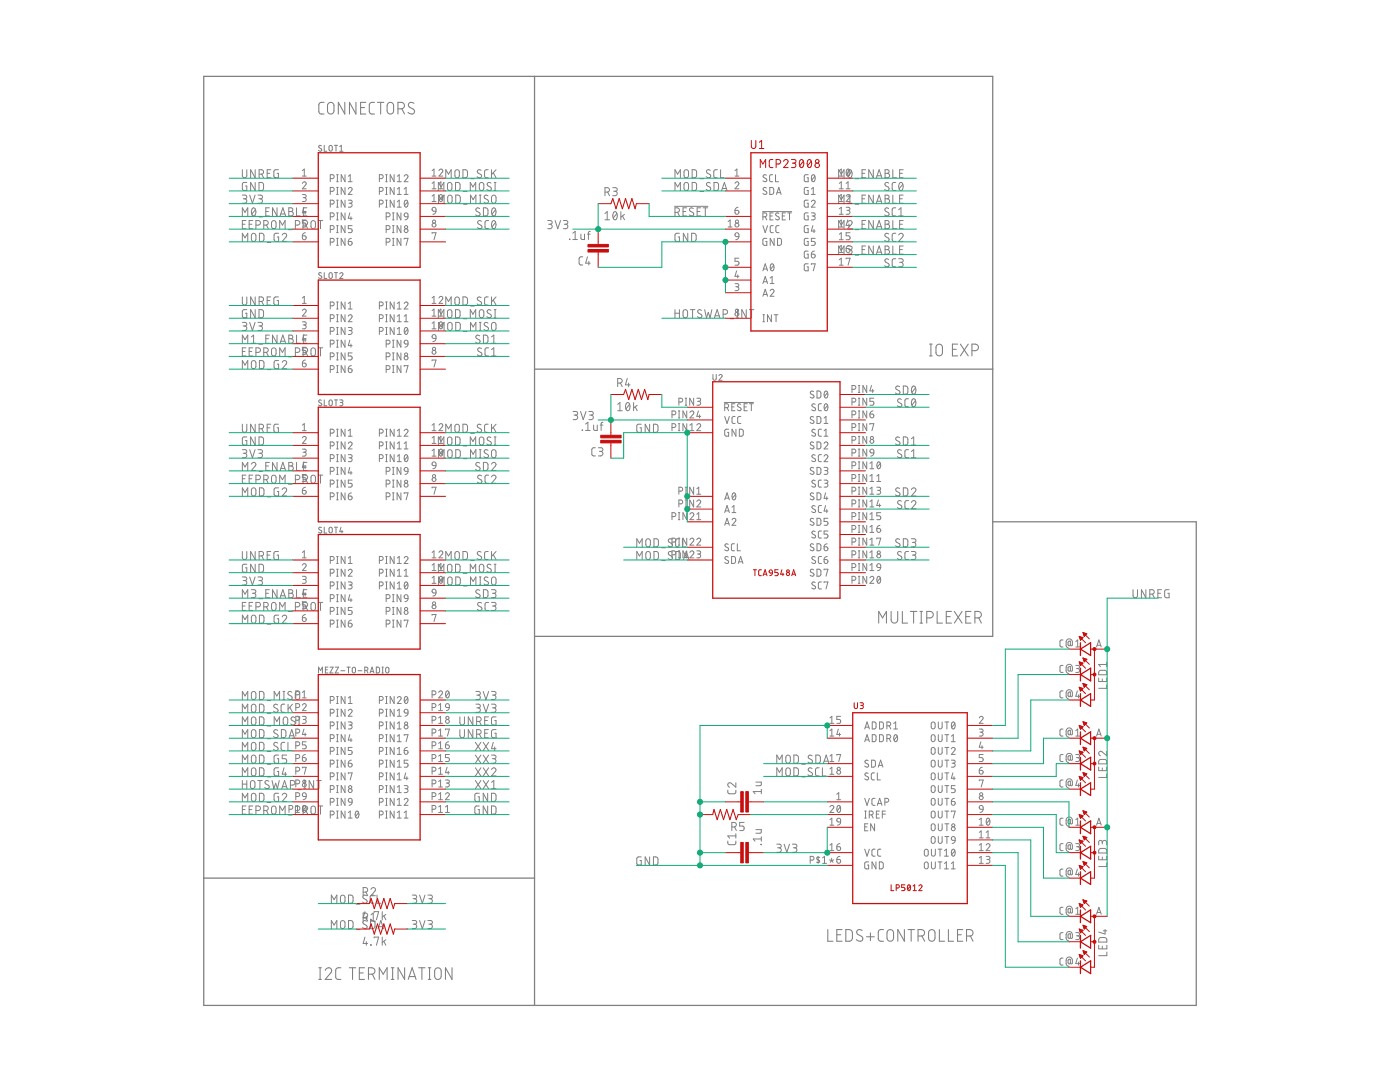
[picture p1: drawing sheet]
<svg xmlns="http://www.w3.org/2000/svg" width="279mm" height="216mm" viewBox="0 0 279 216" stroke-linecap="round" stroke-linejoin="round" font-family="sans-serif">
<path d="M106.7 15.2v185.4M106.7 73.7h91.4M198.1 104.1h40.6v96.5h-198v-185.4h157.4v111.8h-91.4M40.7 175.2h66" fill="none" stroke="#808080" stroke-width=".25"/>
<g fill="none" stroke="#808080" stroke-width=".21">
<path d="M64.7 20.4l-.8 .1-.3 .4 .1 1.6 .3 .2 .7 .1M65.5 20.7a.64 .64 0 0 1 .7-.3 .64 .64 0 0 1 .5 .7v1a.65 .65 0 0 1-.7 .7 .65 .65 0 0 1-.6-.7zM68.8 20.4v2.4l-1.3-2.4v2.4M71 20.4v2.4l-1.3-2.4v2.4M72 21.5h.7M73 20.4h-1v2.4h1M74.7 20.4l-.7 .1-.3 .4 .1 1.6 .3 .2 .6 .1M75.3 20.4h1.3M76 20.4v2.4M77.4 20.7a.64 .64 0 0 1 .7-.3 .64 .64 0 0 1 .4 .7v1a.65 .65 0 0 1-.6 .7 .65 .65 0 0 1-.6-.7zM79.4 21.7h.7a.65 .65 0 0 0 .6-.6 .65 .65 0 0 0-.6-.7h-.7v2.4M80.2 21.7l.5 1.1"/>
<path d="M82.6 20.6a.58 .58 0 0 0-.9-.1 .58 .58 0 0 0 .1 .9l.7 .4a.58 .58 0 0 1 0 .9 .58 .58 0 0 1-.8-.1l-.3-.2M185.5 71h.5M185.5 68.7h.5M185.8 68.7v2.3M186.9 68.9a.64 .64 0 0 1 .7-.2 .64 .64 0 0 1 .5 .6v1.1a.65 .65 0 0 1-.7 .6 .65 .65 0 0 1-.6-.6zM190.1 69.7h.7M191.1 68.7h-1v2.3h1M191.7 68.7l1.5 2.3M193.2 68.7l-1.5 2.3M194 70a1.16 1.16 0 0 0 1.2-.3l.1-.4-.1-.4a1.16 1.16 0 0 0-1.2-.2v2.3M175.4 124.3v-2.3l.7 1.3 .8-1.3v2.3M177.8 122v1.7a.66 .66 0 0 0 .7 .6 .66 .66 0 0 0 .7-.6v-1.7"/>
<path d="M180.1 122v2.3h1M181.7 122h1.3M182.3 122v2.3M183.6 124.3h.5M183.6 122h.5M183.9 122v2.3M185 123.3h.6a.65 .65 0 0 0 .7-.6 .65 .65 0 0 0-.7-.7h-.6v2.3M187 122v2.3h1.1M188.8 123h.8M189.9 122h-1.1v2.3h1.1M190.5 122l1.5 2.3M192 122l-1.5 2.3"/>
<path d="M192.7 123h.8M193.8 122h-1.1v2.3h1.1M194.6 123.3h.6a.65 .65 0 0 0 .7-.6 .65 .65 0 0 0-.7-.7h-.6v2.3M195.3 123.3l.6 1M63.6 195.4h.5M63.6 193.1h.5M63.9 193.1v2.3M64.9 193.6a.64 .64 0 0 1 .9-.5 .64 .64 0 0 1 .2 1l-1.1 1.3h1.3M68 193.1h-.5a.51 .51 0 0 0-.5 .5l.1 1.6 .3 .2h.6M69.7 193.1h1.3M70.4 193.1v2.3M71.7 194.1h.8"/>
<path d="M72.7 193.1h-1v2.3h1M73.5 194.4h.7a.65 .65 0 0 0 .6-.7 .65 .65 0 0 0-.6-.6h-.7v2.3M74.3 194.4l.5 1M75.7 195.4v-2.3l.8 1.3 .8-1.3v2.3M78.1 195.4h.5M78.1 193.1h.5M78.4 193.1v2.3M80.8 193.1v2.3l-1.4-2.3v2.3M81.5 195.4l.8-2.3 .7 2.3M81.7 194.9h1.1M83.5 193.1h1.3M84.2 193.1v2.3"/>
<path d="M85.5 195.4h.5M85.5 193.1h.5M85.7 193.1v2.3M86.9 193.4a.66 .66 0 0 1 .7-.3 .66 .66 0 0 1 .5 .7v1a.66 .66 0 0 1-.7 .6 .66 .66 0 0 1-.7-.6zM90.2 193.1v2.3l-1.3-2.3v2.3M165.2 185.5v2.3h1M167 186.5h.8M168 185.5h-1v2.3h1M168.8 185.5h.9l.4 .4v1.3l-.1 .4-.3 .2h-.9zM172.1 185.7a.58 .58 0 0 0-.9-.1 .58 .58 0 0 0 0 .9l.7 .3a.58 .58 0 0 1 .1 .9 .58 .58 0 0 1-.9 0l-.2-.2M172.9 186.9h1.6M173.7 186.1v1.6"/>
<path d="M176.3 185.5h-.5a.51 .51 0 0 0-.5 .5v1.5l.3 .3h.7M177.1 185.8a.66 .66 0 0 1 .8-.3 .66 .66 0 0 1 .4 .6v1.1a.66 .66 0 0 1-.6 .6 .66 .66 0 0 1-.7-.6zM180.5 185.5v2.3l-1.3-2.3v2.3M181.2 185.5h1.3M181.8 185.5v2.3M183.2 186.8h.7a.65 .65 0 0 0 .6-.7 .65 .65 0 0 0-.6-.6h-.7v2.3M184 186.8l.5 1M185.4 185.8a.66 .66 0 0 1 .7-.3 .66 .66 0 0 1 .5 .6v1.1a.65 .65 0 0 1-.6 .6 .65 .65 0 0 1-.7-.6zM187.5 185.5v2.3h1M189.3 185.5v2.3h1M191.1 186.5h.8M192.1 185.5h-1v2.3h1"/>
<path d="M192.9 186.8h.6a.65 .65 0 0 0 .7-.7 .65 .65 0 0 0-.7-.6h-.6v2.3M193.7 186.8l.5 1"/>
</g>
<g fill="none" stroke="#808080" stroke-width=".2">
<path d="M48.4 38.9h.5a.37 .37 0 0 1 .4 .4 .37 .37 0 0 1-.4 .4h-.4M48.4 33.9v1.1a.44 .44 0 0 0 .4 .5 .44 .44 0 0 0 .5-.5v-1.1M48.8 39.7a.44 .44 0 0 1 .5 .4 .44 .44 0 0 1-.5 .5h-.4M49.3 36.4h-.7l-.2 .2v1.1l.2 .3h.7v-.9h-.3M49.8 38.9l.6 1.7 .5-1.7M50.9 33.9v1.6l-.9-1.6v1.6M50.9 36.4v1.6l-.9-1.6v1.6M51.5 38.9h.5a.37 .37 0 0 1 .4 .4 .37 .37 0 0 1-.4 .4h-.3M51.7 36.4h.6l.3 .3v.9l-.3 .4h-.6zM51.7 34.8h.5a.44 .44 0 0 0 .4-.5 .44 .44 0 0 0-.4-.4h-.5v1.6M51.9 39.7a.44 .44 0 0 1 .5 .4 .44 .44 0 0 1-.5 .5h-.4M52.2 34.8l.4 .7"/>
<path d="M53.3 34.6h.5M54 33.9h-.7v1.6h.7M55.6 33.9h-.7l-.2 .2v1l.2 .4h.7v-.9h-.3M60.3 36.6a.38 .38 0 0 1 .6-.3 .38 .38 0 0 1 .1 .6l-.7 .8h.8M60.3 38.8h.5l.3 .3-.2 .3h-.4M60.3 34.1l.4-.4v1.4M60.3 35.1h.8M60.7 39.4a.39 .39 0 0 1 .4 .4 .39 .39 0 0 1-.4 .4h-.4M64.2 29.1l-.4-.1-.2 .3 .5 .4a.32 .32 0 0 1-.1 .5 .32 .32 0 0 1-.4-.2M64.7 29v1.2h.5M65.8 29.1l.3-.1 .2 .3v.7l-.2 .2-.3-.1-.1-.3zM65.9 35.6h.4a.39 .39 0 0 0 .4-.3 .39 .39 0 0 0-.4-.4h-.4v1.4"/>
<path d="M65.9 38.2h.4a.39 .39 0 0 0 .4-.4 .39 .39 0 0 0-.4-.4h-.4v1.4M66.7 29h.7M67.1 29v1.2M67.2 36.3h.3M67.2 34.9h.3M67.2 38.8h.3M67.2 37.4h.3M67.2 39.9h.3M67.3 34.9v1.4M67.3 37.4v1.4M67.3 39.9v1.4M67.8 29.3l.3-.3v1.2"/>
<path d="M67.8 30.2h.7M68.9 34.9v1.4l-.8-1.4v1.4M68.9 37.4v1.4l-.8-1.4v1.4M68.9 39.9v1.4l-.8-1.4v1.4M69.5 37.7a.38 .38 0 0 1 .5-.3 .38 .38 0 0 1 .2 .6l-.7 .8h.8M69.5 39.9l.6 .1 .2 .2-.2 .3-.4 .1M69.5 35.2l.4-.3v1.4M69.5 36.3h.8M75.7 38.2h.4a.39 .39 0 0 0 .4-.4 .39 .39 0 0 0-.4-.4h-.4v1.4M75.7 35.6h.4a.39 .39 0 0 0 .4-.3 .39 .39 0 0 0-.4-.4h-.4v1.4M77 36.3h.3M77 34.9h.3"/>
<path d="M77 38.8h.3M77 37.4h.3M77 39.9h.3M77.1 34.9v1.4M77.1 37.4v1.4M77.1 39.9v1.4M78.7 34.9v1.4l-.8-1.4v1.4M78.7 37.4v1.4l-.8-1.4v1.4M78.7 39.9v1.4l-.8-1.4v1.4M79.3 35.2l.4-.3v1.4M79.3 37.7l.4-.3v1.4M79.3 36.3h.8"/>
<path d="M79.3 38.8h.8M80.7 35.2a.38 .38 0 0 1 .5-.3 .38 .38 0 0 1 .1 .6l-.6 .8h.7M80.7 37.7l.3-.3v1.4M80.7 38.8h.7M86.2 35.1h.8M86.2 37.7h.8M86.2 39.1l.4-.3v1.4M86.2 34.1l.4-.4v1.4M86.2 36.6l.4-.3v1.4M87.5 38v-1.6l.5 .9 .6-.9v1.6M87.6 34.1a.38 .38 0 0 1 .5-.3 .38 .38 0 0 1 .2 .6l-.7 .7h.8M87.6 37.7h.8"/>
<path d="M87.6 36.6l.4-.3v1.4M87.8 38.9l.2-.1a.83 .83 0 0 1 0 1.4 .88 .88 0 0 1-.2-1.3zM88.3 39.1l-.6 .8M89 35.5v-1.6l.5 .9 .5-.9v1.6M89.4 36.5l.3-.1 .4 .1 .1 1.1a.44 .44 0 0 1-.5 .4 .44 .44 0 0 1-.4-.4zM89.5 39.1l.3-.2 .3 .2 .1 1a.44 .44 0 0 1-.4 .5 .44 .44 0 0 1-.5-.5zM90.9 36.4h.6l.3 .3v.9l-.3 .4h-.6zM90.9 34l.3-.1 .3 .1 .2 1a.44 .44 0 0 1-.5 .5 .44 .44 0 0 1-.4-.5zM91 38.9l.6 .1 .2 .2 .1 .9-.3 .4-.6 .1zM92.4 33.9h.6l.3 .2v.9l-.3 .5h-.6zM92.5 38.2h.7M93.9 38v-1.6l.5 .9 .5-.9v1.6"/>
<path d="M93.9 35.7h.8M95.7 38.9h.3M95.8 36.5l.3-.1 .3 .1 .2 .4v.7a.46 .46 0 0 1-.5 .4 .46 .46 0 0 1-.4-.4zM95.8 38.9v1.7M96 34a.41 .41 0 0 0-.6-.1 .41 .41 0 0 0-.1 .6l.6 .3a.41 .41 0 0 1 .1 .6 .41 .41 0 0 1-.6 0l-.2-.1M97.4 39.1a.41 .41 0 0 0-.6-.1 .41 .41 0 0 0-.1 .5l.6 .4a.41 .41 0 0 1 .1 .6 .41 .41 0 0 1-.7-.1l-.1-.1M97.4 33.9h-.5l-.2 .3v1.1l.2 .2h.5M98 36.5a.41 .41 0 0 0-.6 0 .41 .41 0 0 0 0 .6l.5 .2a.41 .41 0 0 1 0 .7 .41 .41 0 0 1-.6-.1l-.1-.1M98.1 33.9v1.6M98.2 39.1l.4-.2 .3 .2 .1 1a.46 .46 0 0 1-.5 .5 .46 .46 0 0 1-.4-.5v-.7zM98.4 34.5l.6 1M98.6 38h.4"/>
<path d="M98.6 36.4h.4M98.8 36.4v1.6M99 33.9l-.9 .9M120.7 38.3h.5a.44 .44 0 0 0 .4-.4 .44 .44 0 0 0-.4-.5h-.5v1.7M121.3 38.3l.3 .8M122.3 37.4h.5a.36 .36 0 0 1 .4 .4 .36 .36 0 0 1-.4 .4h-.3M122.7 38.2a.44 .44 0 0 1 .5 .4 .44 .44 0 0 1-.5 .5h-.4M134.7 35.5v-1.6l.5 .9 .6-.9v1.6M134.7 38v-1.6l.5 .9 .6-.9v1.6M136.6 36.5l.4-.1 .3 .1 .1 1.1a.46 .46 0 0 1-.4 .4 .46 .46 0 0 1-.5-.4zM136.6 34l.4-.1 .3 .1 .1 1a.46 .46 0 0 1-.4 .5 .46 .46 0 0 1-.5-.5zM138.1 36.4h.6l.3 .3v1l-.3 .3h-.6z"/>
<path d="M138.1 33.9h.6l.3 .2v1.1l-.3 .3h-.6zM139.7 38.2h.7M139.7 35.7h.7M141.8 36.5a.41 .41 0 0 0-.7 0 .41 .41 0 0 0 .1 .6l.5 .2a.41 .41 0 0 1 0 .7 .41 .41 0 0 1-.6-.1l-.2-.1M141.8 34a.41 .41 0 0 0-.7-.1 .41 .41 0 0 0 .1 .6l.5 .3a.41 .41 0 0 1 0 .6 .41 .41 0 0 1-.6 0l-.2-.1M142.5 36.4h.6l.3 .3v.9l-.3 .4h-.6zM143.2 33.9h-.5l-.2 .3v1.1l.2 .2h.5M143.8 33.9v1.6h.7M144 38l.6-1.6 .5 1.6M144.2 37.6h.8M146.7 36.6a.38 .38 0 0 1 .5-.3 .38 .38 0 0 1 .1 .6l-.6 .8h.8M146.7 35.1h.8"/>
<path d="M146.7 34.1l.4-.4v1.4M153 35l-.5-.1-.2 .3 .6 .5a.39 .39 0 0 1-.1 .6 .39 .39 0 0 1-.5-.2M153 37.5l-.5-.1-.2 .3 .6 .5a.39 .39 0 0 1-.1 .6 .39 .39 0 0 1-.5-.2M153.6 37.4h.6l.2 .2v.8l-.2 .4h-.6zM154.2 34.9h-.4l-.2 .3v.9l.2 .1 .4 .1M154.8 34.9v1.4h.6M155 38.8l.4-1.4 .5 1.4M155.1 38.4h.7M161.3 34.9h-.6l-.2 .2v.8l.2 .3 .6 .1v-.8h-.2M161.3 37.4h-.6l-.2 .2v.9l.2 .3h.6v-.8h-.2M161.3 39.9l-.6 .1-.2 .1v.9l.2 .3h.6v-.7h-.2M161.9 38.8h.8"/>
<path d="M161.9 37.7l.4-.3v1.4M162.1 34.9h.2a.83 .83 0 0 1 0 1.4 .88 .88 0 0 1-.2-1.4zM162.6 35.2l-.6 .7M167.4 35.5v-1.6l.5 .9 .5-.9v1.6M167.5 34.1l.4-.4v1.4M167.5 36.6l.4-.3v1.4M167.5 39.1l.4-.3v1.4M167.5 35.1h.8M167.5 37.7h.8M168.9 39.1a.38 .38 0 0 1 .5-.3 .38 .38 0 0 1 .1 .6l-.6 .8h.8M168.9 37.7h.8M168.9 36.6l.3-.3v1.4"/>
<path d="M169 33.8l.2-.1a.81 .81 0 0 1 0 1.4 .87 .87 0 0 1-.2-1.3zM169.2 39.3l.4-.4v1.7M169.4 34l.2-.1a.93 .93 0 0 1 0 1.6 1.02 1.02 0 0 1-.2-1.5zM169.6 34.1l-.6 .7M170 34.2l-.8 .9M170.7 35.7h.7M172 39.7h.6M172 34.6h.6M172.8 33.9h-.8v1.6h.8M172.8 38.9h-.8v1.7h.8M174.3 33.9v1.6l-.9-1.6v1.6M174.3 38.9v1.7l-.9-1.7v1.7"/>
<path d="M174.9 35.5l.6-1.6 .5 1.6M175 35.1h.9M176.6 38.9h.5a.37 .37 0 0 1 .3 .4 .37 .37 0 0 1-.3 .4 .44 .44 0 0 1 .4 .4 .44 .44 0 0 1-.4 .5h-.5zM176.6 33.9h.5a.36 .36 0 0 1 .3 .3 .36 .36 0 0 1-.3 .4 .44 .44 0 0 1 .4 .4 .44 .44 0 0 1-.4 .5h-.5zM176.6 39.7h.5M176.6 34.6h.5M177.4 36.5a.41 .41 0 0 0-.7 0 .41 .41 0 0 0 .1 .6l.5 .2a.44 .44 0 0 1-.1 .7 .44 .44 0 0 1-.6-.2M178.2 33.9v1.6h.7M178.2 38.9v1.7h.7M178.8 36.4h-.5l-.2 .4v1l.2 .2h.5M179.5 39.7h.6M179.5 34.6h.6"/>
<path d="M179.6 36.5l.2-.1a.95 .95 0 0 1 0 1.6 1 1 0 0 1-.2-1.5zM180.2 36.8l-.7 .9M180.3 33.9h-.8v1.6h.8M180.3 38.9h-.8v1.7h.8M48.4 59.2v1.2a.44 .44 0 0 0 .4 .5 .44 .44 0 0 0 .5-.5v-1.2M48.4 43.1v-1.6l.5 .9 .5-.9v1.6M48.4 48.2v-1.7l.5 1 .5-1v1.7M48.4 44.7h.5M49.1 44h-.7v1.6h.7M49.7 44.7h.5M50.3 46.7l.3-.2 .3 .2 .2 1a.46 .46 0 0 1-.5 .5 .46 .46 0 0 1-.4-.5zM50.4 41.6l.2-.1a.95 .95 0 0 1 0 1.6 1.02 1.02 0 0 1-.2-1.5z"/>
<path d="M50.4 44h-.7v1.6h.7M50.9 59.2v1.7l-.9-1.7v1.7M51 41.8l-.8 .9M51.1 44.9h.4a.46 .46 0 0 0 .5-.4 .46 .46 0 0 0-.5-.5h-.4v1.6M51.7 43.3h.7M51.8 46.5l.6 .1 .2 .2 .1 .9-.3 .5h-.6zM52.6 44.9h.5a.46 .46 0 0 0 .4-.4 .46 .46 0 0 0-.4-.5h-.5v1.6M53 42.2h.6M53.2 44.9l.3 .7M53.3 60h.5M53.3 48.4h.8M53.8 41.5h-.8v1.6h.8"/>
<path d="M54 59.2h-.7v1.7h.7M54.3 44.2l.3-.2 .4 .2 .1 1a.46 .46 0 0 1-.5 .4 .46 .46 0 0 1-.4-.4zM55.3 41.5v1.6l-.9-1.6v1.6M55.6 59.2h-.6l-.3 .3v1l.2 .4h.7v-.9h-.3M55.6 46.5h-.5l-.4 .3v1l.2 .4h.7v-.9h-.3M55.8 45.6v-1.6l.6 .9 .5-.9v1.6M55.9 43.1l.6-1.6 .5 1.6M56 42.7h.9M56.3 46.9a.44 .44 0 0 1 .7-.3 .44 .44 0 0 1 .1 .7l-.8 .9h.9M57.6 45.8h.7M57.6 41.5h.5a.37 .37 0 0 1 .3 .3 .37 .37 0 0 1-.3 .4 .44 .44 0 0 1 .4 .5 .44 .44 0 0 1-.4 .4h-.5zM57.6 42.2h.5"/>
<path d="M58.9 44.9h.5a.46 .46 0 0 0 .5-.4 .46 .46 0 0 0-.5-.5h-.5v1.6M59.2 41.5v1.6h.7M60.3 47.1h.5a.39 .39 0 0 1 .3 .4 .39 .39 0 0 1-.4 .3 .39 .39 0 0 1-.4-.3zM60.3 59.5l.4-.4v1.4M60.5 44.9h.5a.46 .46 0 0 0 .4-.4 .46 .46 0 0 0-.4-.5h-.5v1.6M60.5 42.2h.6M60.7 41.4l-.4 1h.8M60.9 42.1v.7M61 46.4l-.5 .3-.2 .4M61 44.9l.4 .7M61.1 43.9h-.8v.6h.5a.4 .4 0 0 1 .3 .4 .4 .4 0 0 1-.3 .4h-.5M61.3 41.5h-.8v1.6h.8"/>
<path d="M62.2 44.2l.3-.2 .3 .2 .1 1a.44 .44 0 0 1-.4 .4 .44 .44 0 0 1-.4-.4zM63.5 44h.9M64 44v1.6M64.2 54.5l-.4-.1-.2 .3 .5 .4a.32 .32 0 0 1-.1 .5 .32 .32 0 0 1-.4-.2M64.7 54.4v1.2h.5M65.8 54.5l.3-.1 .2 .3v.7l-.2 .2-.3-.1-.1-.3zM65.9 40.7h.4a.39 .39 0 0 0 .4-.4 .39 .39 0 0 0-.4-.4h-.4v1.4M65.9 43.3h.4a.39 .39 0 0 0 .4-.4 .39 .39 0 0 0-.4-.4h-.4v1.4M65.9 45.8h.4a.38 .38 0 0 0 .4-.4 .38 .38 0 0 0-.4-.4h-.4v1.4M65.9 48.3h.4a.38 .38 0 0 0 .4-.4 .38 .38 0 0 0-.4-.3h-.4v1.4M66.7 54.4h.7M67.1 54.4v1.2"/>
<path d="M67.2 43.9h.3M67.2 41.3h.3M67.2 42.5h.3M67.2 46.4h.3M67.2 45h.3M67.2 49h.3M67.2 47.6h.3M67.3 42.5v1.4M67.3 45v1.4M67.3 47.6v1.4M67.8 54.7a.32 .32 0 0 1 .5-.3 .32 .32 0 0 1 0 .5l-.5 .7h.7M68.9 42.5v1.4l-.8-1.4v1.4"/>
<path d="M68.9 45v1.4l-.8-1.4v1.4M68.9 47.6v1.4l-.8-1.4v1.4M69.5 48.2h.5a.39 .39 0 0 1 .3 .4 .39 .39 0 0 1-.4 .3 .39 .39 0 0 1-.4-.3zM69.8 42.5l-.3 1.1h.8M69.9 40.6a.39 .39 0 0 1 .4 .3 .39 .39 0 0 1-.4 .4h-.4M70 43.3v.6M70.1 47.6l-.5 .2-.1 .4M70.3 45h-.8v.6h.5a.4 .4 0 0 1 .3 .4 .4 .4 0 0 1-.3 .4h-.5M75.7 40.7h.4a.39 .39 0 0 0 .4-.4 .39 .39 0 0 0-.4-.4h-.4v1.4M77 41.3h.3M77.1 48.3h.4a.38 .38 0 0 0 .4-.4 .38 .38 0 0 0-.4-.3h-.4v1.4M77.1 45.8h.4a.38 .38 0 0 0 .4-.4 .38 .38 0 0 0-.4-.4h-.4v1.4"/>
<path d="M77.1 43.3h.4a.39 .39 0 0 0 .4-.4 .39 .39 0 0 0-.4-.4h-.4v1.4M78.3 43.9h.4M78.3 42.5h.4M78.3 46.4h.4M78.3 45h.4M78.3 49h.4M78.3 47.6h.4M78.5 42.5v1.4M78.5 45v1.4M78.5 47.6v1.4M79.3 40.3l.4-.4v1.4M79.3 41.3h.8"/>
<path d="M80 42.5v1.4l-.8-1.4v1.4M80 45v1.4l-.8-1.4v1.4M80 47.6v1.4l-.8-1.4v1.4M80.7 47.7v-.1h.7l-.4 1.4M80.8 42.6l.2-.1 .3 .1 .1 .7-.6-.1zM80.8 40l.2-.1a.83 .83 0 0 1 0 1.4 .88 .88 0 0 1-.2-1.3zM81.4 40.3l-.7 .7M81.4 43.3l-.1 .3-.5 .3M86.2 46.6v-.2h.8l-.4 1.4M86.2 40.2h.8M86.2 59.5l.4-.4v1.4M86.3 41.5l.3-.1 .3 .1 .1 .6-.7-.1z"/>
<path d="M87 42.1l-.2 .5-.4 .2M87.5 40.6v-1.7l.6 .9 .5-.9v1.7M87.6 59.5a.38 .38 0 0 1 .5-.3 .38 .38 0 0 1 .2 .6l-.7 .7h.8M90.9 59.4l.3-.2 .5 .3v.9a.44 .44 0 0 1-.5 .5 .44 .44 0 0 1-.4-.5zM92.4 59.2l.6 .1 .3 .2a1.33 1.33 0 0 1-.1 1.2l-.8 .2zM92.5 40.7h.7M93.9 40.6v-1.7l.5 .9 .6-.9v1.7M95.7 40.6h.3M95.7 41.6a.42 .42 0 0 0-.6-.1 .42 .42 0 0 0-.1 .6l.6 .3a.38 .38 0 0 1 .2 .5 .38 .38 0 0 1-.6 .2l-.3-.2M96 59.4l-.4-.2-.2 .2-.2 .2 .1 .2 .6 .4a.41 .41 0 0 1 .1 .6 .41 .41 0 0 1-.6 0l-.2-.2M96.1 44.2a.42 .42 0 0 0-.6-.2 .42 .42 0 0 0-.1 .6l.6 .4a.4 .4 0 0 1 .1 .6 .4 .4 0 0 1-.7-.1l-.1-.1M96.5 41.5h.6l.2 .3 .1 .9-.3 .4h-.6z"/>
<path d="M97.4 59.2l-.6 .2-.1 .2v1.1l.2 .2h.5M97.5 44h-.5l-.2 .4v1l.2 .2h.5M98.1 59.2v1.7M98.3 41.6l.3-.1a.97 .97 0 0 1 0 1.6 1 1 0 0 1-.3-1.5zM98.3 44.1l.3-.1a.97 .97 0 0 1 0 1.6 1 1 0 0 1-.3-1.5zM98.4 59.9l.6 1M98.9 41.8l-.7 .9M98.9 44.4l-.7 .9M99 59.2l-.9 1M109.3 44h.6a.37 .37 0 0 1 .3 .4 .37 .37 0 0 1-.3 .3h-.4M109.7 44.7a.44 .44 0 0 1 .5 .5 .44 .44 0 0 1-.5 .4h-.4M110.8 44l.5 1.6 .6-1.6"/>
<path d="M112.4 44h.6a.37 .37 0 0 1 .3 .4 .37 .37 0 0 1-.3 .3h-.4M112.9 44.7a.44 .44 0 0 1 .4 .5 .44 .44 0 0 1-.4 .4h-.5M113.6 47.7l.1 .1zM114.3 47.8h.9M114.3 46.5l.5-.3v1.6M115.9 46.7l.1 .9 .2 .2h.4v-1.1M116.3 51.2l-.5 .1-.2 .3v1.1l.2 .2h.5M117.2 46.7h.6M117.2 51.2l-.3 1.3h.9M117.5 52.2v.7M117.8 46.2l-.3 .1-.1 1.5M120.7 42.6l.5-.4v1.7"/>
<path d="M120.7 43.9h.9M122.5 42.4l.2-.2a.97 .97 0 0 1 0 1.7 1 1 0 0 1-.2-1.5zM123.1 42.6l-.7 .9M123.9 42.2v1.7M124.2 43.1l.4 .8M124.6 42.8l-.7 .5M134.6 41.2h6.7M134.7 42.4h.4a.46 .46 0 0 0 .5-.5 .46 .46 0 0 0-.5-.4h-.4v1.6M135.2 42.4l.4 .7M135.6 46.5h-.5l-.4 .3v1l.2 .4h.7v-.9h-.3M136.3 42.2h.5M137 41.5h-.7v1.6h.7"/>
<path d="M137.3 46.5v1.7l-.9-1.7v1.7M138 46.5l.7 .1 .2 .2v.9l-.2 .5h-.7zM138.4 41.6a.41 .41 0 0 0-.6-.1 .41 .41 0 0 0-.1 .6l.6 .3a.44 .44 0 0 1-.1 .7 .44 .44 0 0 1-.6-.2M139.1 42.2h.6M139.8 41.5h-.7v1.6h.7M140.3 41.5h.9M140.8 41.5v1.6M145.3 45.3h.8M145.3 44.2l.4-.3v1.4M146.7 42h.5a.39 .39 0 0 1 .3 .4 .39 .39 0 0 1-.4 .3 .39 .39 0 0 1-.4-.3zM146.7 56.6h.6l.1 .2-.1 .4h-.5M146.8 46.5l.3-.1 .2 .1 .2 .7-.7-.1z"/>
<path d="M147 54.1l-.3 1h.8M147.1 57.2a.39 .39 0 0 1 .4 .4 .39 .39 0 0 1-.4 .4h-.4M147.2 54.8v.7M147.3 41.4l-.4 .1-.2 .5M147.5 47.2l-.3 .5-.4 .1M147.5 51.5h-.8v.6h.5a.4 .4 0 0 1 .3 .4 .4 .4 0 0 1-.3 .4h-.5M152.2 42.2h5.8M152.3 43.3h.4a.39 .39 0 0 0 .3-.4 .39 .39 0 0 0-.3-.4h-.4v1.4M152.3 45l.4 1.4 .5-1.4M152.3 54l.4-1.4 .5 1.4M152.3 56.6l.4-1.4 .5 1.4M152.3 59.1l.4-1.4 .5 1.4"/>
<path d="M152.4 53.7h.7M152.4 56.2h.7M152.4 58.8h.7M152.7 43.3l.3 .6M153 47.6h-.6l-.1 .2v.8l.1 .3 .6 .1v-.8h-.2M153.7 43.1h.4M153.7 58a.38 .38 0 0 1 .6-.3 .38 .38 0 0 1 .1 .6l-.7 .8h.8M153.7 55.5l.4-.3v1.4M153.7 56.6h.8M153.9 52.7l.2-.1a.83 .83 0 0 1 0 1.4 .88 .88 0 0 1-.2-1.3zM154.3 42.5h-.6v1.4h.6M154.3 45h-.4l-.2 .3v.9l.2 .2h.4"/>
<path d="M154.4 52.9l-.6 .8M154.5 47.6v1.4l-.8-1.4v1.4M155.2 47.6h.5l.2 .2v.9l-.2 .2-.5 .1zM155.4 42.6l-.4-.1-.2 .3 .6 .5a.39 .39 0 0 1-.1 .6 .39 .39 0 0 1-.6-.2M155.5 45h-.5l-.2 .3 .1 .9 .1 .2h.5M156.1 43.1h.5M156.8 42.5h-.7v1.4h.7M157.2 42.5h.7M157.6 42.5v1.4M161.3 42.5h-.6l-.2 .2v.9l.2 .3h.6v-.8h-.2M161.3 45h-.6l-.2 .2v.9l.2 .3h.6v-.8h-.2M161.3 47.6h-.6l-.2 .2v.8l.2 .3 .6 .1v-.8h-.2"/>
<path d="M161.3 50.1h-.6l-.2 .2v.9l.2 .3h.6v-.8h-.2M161.3 52.6l-.6 .1-.2 .1v.9l.2 .3h.6v-.7h-.2M161.9 40.3a.38 .38 0 0 1 .6-.3 .38 .38 0 0 1 .1 .6l-.7 .7h.8M161.9 42.5h.6l.2 .2-.2 .4h-.4M161.9 50.7h.5a.39 .39 0 0 1 .3 .4 .39 .39 0 0 1-.4 .4 .39 .39 0 0 1-.4-.4zM161.9 52.8v-.2h.8l-.4 1.4M162.2 45l-.3 1.1h.8M162.3 43.1a.39 .39 0 0 1 .4 .4 .39 .39 0 0 1-.4 .4h-.4M162.5 45.8v.6M162.5 50.1l-.5 .3-.1 .3M162.7 47.6h-.8v.6h.5a.4 .4 0 0 1 .3 .4 .4 .4 0 0 1-.3 .4h-.5M167.4 40.6v-1.7l.5 .9 .5-.9v1.7"/>
<path d="M167.4 45.6v-1.6l.5 .9 .5-.9v1.6M167.4 50.7v-1.6l.5 .9 .5-.9v1.6M167.5 41.7l.4-.3v1.4M167.5 44.2l.4-.3v1.4M167.5 46.8l.4-.4v1.4M167.5 49.3l.4-.3v1.4M167.5 51.8l.4-.3v1.4M167.5 40.2h.8M167.5 42.8h.8M167.5 45.3h.8M167.5 47.8h.8M167.5 50.4h.8"/>
<path d="M167.5 52.9h.8M168.9 41.4h.4l.3 .2-.1 .4h-.5M168.9 49.6h.4a.39 .39 0 0 1 .3 .4 .39 .39 0 0 1-.4 .4 .39 .39 0 0 1-.3-.4zM168.9 51.7v-.2h.8l-.5 1.4M169.2 49.1h.5a.36 .36 0 0 1 .4 .3 .36 .36 0 0 1-.4 .4h-.3M169.2 44.4a.45 .45 0 0 1 .6-.4 .45 .45 0 0 1 .1 .7l-.7 .9h.9M169.2 40.6h.9M169.2 43.9l-.3 1.1h.8M169.2 42a.39 .39 0 0 1 .5 .4 .39 .39 0 0 1-.5 .4h-.3M169.4 44.7v.6M169.5 49l-.5 .2-.1 .4M169.6 49.8a.46 .46 0 0 1 .5 .5 .46 .46 0 0 1-.5 .4h-.4"/>
<path d="M169.7 46.4h-.8v.7h.4a.4 .4 0 0 1 .4 .3 .4 .4 0 0 1-.4 .4h-.4M170.7 45.8h.7M170.7 40.7h.7M170.7 50.9h.7M172 44.7h.6M172 49.8h.6M172.8 44h-.8v1.6h.8M172.8 49.1h-.8v1.6h.8M174.3 44v1.6l-.9-1.6v1.6M174.3 49.1v1.6l-.9-1.6v1.6M174.9 50.7l.6-1.6 .5 1.6M174.9 45.6l.6-1.6 .5 1.6"/>
<path d="M174.9 40.6l.6-1.7 .5 1.7M175 50.3h.9M175 45.2h.9M175 40.2h.9M176.6 49.1h.5a.36 .36 0 0 1 .3 .3 .36 .36 0 0 1-.3 .4 .46 .46 0 0 1 .4 .5 .46 .46 0 0 1-.4 .4h-.5zM176.6 44h.5a.37 .37 0 0 1 .3 .4 .37 .37 0 0 1-.3 .3 .44 .44 0 0 1 .4 .5 .44 .44 0 0 1-.4 .4h-.5zM176.6 44.7h.5M176.6 49.8h.5M177.4 41.6a.41 .41 0 0 0-.6-.1 .41 .41 0 0 0-.1 .6l.6 .3a.44 .44 0 0 1-.1 .7 .44 .44 0 0 1-.6-.2M177.4 46.7a.41 .41 0 0 0-.6-.1 .41 .41 0 0 0-.1 .6l.6 .3a.44 .44 0 0 1-.1 .7 .44 .44 0 0 1-.6-.2M177.4 51.8l-.2-.1a.38 .38 0 0 0-.5 .1 .38 .38 0 0 0 .1 .5l.5 .3a.44 .44 0 0 1-.1 .7 .44 .44 0 0 1-.6-.3M178.2 44v1.6h.7"/>
<path d="M178.2 49.1v1.6h.7M178.8 41.5h-.5l-.2 .3v1.1l.2 .2h.5M178.8 46.5l-.5 .1-.2 .3v1.1l.2 .2h.5M178.8 51.6l-.5 .1-.2 .3v1l.2 .2 .5 .1M179.3 46.9a.45 .45 0 0 1 .7-.3 .45 .45 0 0 1 .1 .7l-.8 .9h1M179.3 51.6h.6a.36 .36 0 0 1 .4 .4 .36 .36 0 0 1-.4 .3h-.4M179.3 43.1h1M179.3 41.8l.5-.3v1.6M179.5 44.7h.6M179.5 49.8h.6M179.8 52.3a.46 .46 0 0 1 .5 .5 .46 .46 0 0 1-.5 .5h-.5M180.3 44h-.8v1.6h.8"/>
<path d="M180.3 49.1h-.8v1.6h.8M48.4 64.3h.5a.36 .36 0 0 1 .4 .4 .36 .36 0 0 1-.4 .3h-.4M48.4 68.5v-1.6l.5 .9 .5-.9v1.6M48.4 73.6v-1.7l.5 1 .5-1v1.7M48.4 70.1h.5M48.8 65a.46 .46 0 0 1 .5 .5 .46 .46 0 0 1-.5 .5h-.4M49.1 69.4h-.7v1.6h.7M49.3 61.8h-.6l-.3 .2v1.1l.2 .3h.7v-.9h-.3M49.7 70.1h.5M49.8 64.3l.6 1.7 .5-1.7M50.2 67.2l.4-.3v1.6M50.2 68.5h.9"/>
<path d="M50.3 72.1l.3-.2 .3 .2 .2 1a.46 .46 0 0 1-.5 .5 .46 .46 0 0 1-.4-.5zM50.4 69.4h-.7v1.6h.7M50.9 61.8v1.6l-.9-1.6v1.6M51.1 70.3h.4a.46 .46 0 0 0 .5-.4 .46 .46 0 0 0-.5-.5h-.4v1.6M51.5 64.3h.5a.36 .36 0 0 1 .4 .4 .36 .36 0 0 1-.4 .3h-.3M51.7 68.7h.7M51.7 61.8h.6l.3 .3v.9l-.3 .4h-.6zM51.7 60.2h.5a.46 .46 0 0 0 .4-.5 .46 .46 0 0 0-.4-.5h-.5v1.7M51.8 71.9l.6 .1 .2 .2 .1 .9-.3 .4-.6 .1zM51.9 65a.46 .46 0 0 1 .5 .5 .46 .46 0 0 1-.5 .5h-.4M52.2 60.2l.4 .7M52.6 70.3h.5a.46 .46 0 0 0 .4-.4 .46 .46 0 0 0-.4-.5h-.5v1.6"/>
<path d="M53 67.6h.6M53.2 70.3l.3 .7M53.3 73.7h.8M53.8 66.9h-.8v1.6h.8M54.3 69.5l.3-.1 .4 .1 .1 1.1a.46 .46 0 0 1-.5 .4 .46 .46 0 0 1-.4-.4zM55.3 66.9v1.6l-.9-1.6v1.6M55.6 71.9l-.7 .1-.2 .2v1l.2 .4h.7v-.9h-.3M55.8 71v-1.6l.6 .9 .5-.9v1.6M55.9 68.5l.6-1.6 .5 1.6M56 68.1h.9M56.3 72.3a.44 .44 0 0 1 .6-.3 .44 .44 0 0 1 .2 .7l-.8 .9h.9M57.6 71.2h.7"/>
<path d="M57.6 66.9h.5a.36 .36 0 0 1 .3 .3 .36 .36 0 0 1-.3 .4 .46 .46 0 0 1 .4 .4 .46 .46 0 0 1-.4 .5h-.5zM57.6 67.6h.5M58.9 70.3h.5a.46 .46 0 0 0 .5-.4 .46 .46 0 0 0-.5-.5h-.5v1.6M59.2 66.9v1.6h.7M60.3 62a.38 .38 0 0 1 .6-.3 .38 .38 0 0 1 .1 .6l-.7 .8h.8M60.3 64.2h.6l.2 .3-.2 .3h-.4M60.3 72.5h.5a.39 .39 0 0 1 .3 .4 .39 .39 0 0 1-.4 .3 .39 .39 0 0 1-.4-.4zM60.3 60.5h.8M60.5 70.3h.5a.46 .46 0 0 0 .4-.4 .46 .46 0 0 0-.4-.5h-.5v1.6M60.5 67.6h.6M60.7 66.8l-.4 1h.8M60.7 64.8a.39 .39 0 0 1 .4 .4 .39 .39 0 0 1-.4 .4h-.4"/>
<path d="M60.9 67.5v.7M61 71.8l-.4 .1-.3 .6M61 70.3l.4 .7M61.1 69.3h-.8v.6h.5a.4 .4 0 0 1 .3 .4 .4 .4 0 0 1-.3 .4h-.5M61.3 66.9h-.8v1.6h.8M62.2 69.5l.3-.1 .3 .1 .1 1.1a.44 .44 0 0 1-.4 .4 .44 .44 0 0 1-.4-.4zM63.5 69.4h.9M64 69.4v1.6M64.2 79.9l-.4-.1-.2 .3 .5 .4a.32 .32 0 0 1-.1 .5 .32 .32 0 0 1-.4-.2M64.7 79.8v1.2h.5M65.8 79.9l.3-.1 .2 .3v.5l-.2 .4-.3-.1-.1-.3zM65.9 61h.4a.38 .38 0 0 0 .4-.4 .38 .38 0 0 0-.4-.3h-.4v1.4"/>
<path d="M65.9 63.6h.4a.38 .38 0 0 0 .4-.4 .38 .38 0 0 0-.4-.4h-.4v1.4M65.9 66.1h.4a.38 .38 0 0 0 .4-.4 .38 .38 0 0 0-.4-.4h-.4v1.4M65.9 68.6h.4a.38 .38 0 0 0 .4-.3 .38 .38 0 0 0-.4-.4h-.4v1.4M65.9 71.2h.4a.38 .38 0 0 0 .4-.4 .38 .38 0 0 0-.4-.4h-.4v1.4M65.9 73.7h.4a.38 .38 0 0 0 .4-.4 .38 .38 0 0 0-.4-.3h-.4v1.3M66.7 79.8h.7M67.1 79.8v1.2M67.2 64.2h.3M67.2 62.8h.3M67.2 60.3h.3M67.2 61.7h.3M67.2 65.3h.3"/>
<path d="M67.2 66.7h.3M67.2 67.9h.3M67.2 69.3h.3M67.2 70.4h.3M67.2 71.8h.3M67.2 73h.3M67.2 74.3h.3M67.3 60.3v1.4M67.3 62.8v1.4M67.3 65.3v1.4M67.3 67.9v1.4M67.3 70.4v1.4"/>
<path d="M67.3 73v1.3M67.8 79.8h.5l.1 .2-.1 .3h-.4M68.9 60.3v1.4l-.8-1.4v1.4M68.9 62.8v1.4l-.8-1.4v1.4M68.9 65.3v1.4l-.8-1.4v1.4M68.9 67.9v1.4l-.8-1.4v1.4M68.9 70.4v1.4l-.8-1.4v1.4M68.9 73v1.3l-.8-1.3v1.3M69.5 63.1a.38 .38 0 0 1 .6-.3 .38 .38 0 0 1 .1 .6l-.7 .8h.8M69.5 65.3l.6 .1 .2 .2-.2 .3-.4 .1M69.5 73.6h.5a.39 .39 0 0 1 .3 .4 .39 .39 0 0 1-.4 .3 .39 .39 0 0 1-.4-.3zM69.5 60.6l.4-.3v1.4"/>
<path d="M69.5 61.7h.8M69.8 67.9l-.3 1.1h.8M69.9 66a.39 .39 0 0 1 .4 .3 .39 .39 0 0 1-.4 .4h-.4M70 68.6v.7M70.1 73l-.5 .2-.1 .4M70.3 70.4h-.8v.6h.5a.4 .4 0 0 1 .3 .4 .4 .4 0 0 1-.3 .4h-.5M75.7 66.1h.4a.38 .38 0 0 0 .4-.4 .38 .38 0 0 0-.4-.4h-.4v1.4M75.7 63.6h.4a.38 .38 0 0 0 .4-.4 .38 .38 0 0 0-.4-.4h-.4v1.4M75.7 61h.4a.38 .38 0 0 0 .4-.4 .38 .38 0 0 0-.4-.3h-.4v1.4M77 64.2h.3M77 62.8h.3M77 60.3h.3"/>
<path d="M77 61.7h.3M77 65.3h.3M77 66.7h.3M77.1 73.7h.4a.38 .38 0 0 0 .4-.4 .38 .38 0 0 0-.4-.3h-.4v1.3M77.1 71.2h.4a.38 .38 0 0 0 .4-.4 .38 .38 0 0 0-.4-.4h-.4v1.4M77.1 68.6h.4a.38 .38 0 0 0 .4-.3 .38 .38 0 0 0-.4-.4h-.4v1.4M77.1 60.3v1.4M77.1 62.8v1.4M77.1 65.3v1.4M78.3 67.9h.4M78.3 69.3h.4M78.3 70.4h.4"/>
<path d="M78.3 71.8h.4M78.3 73h.4M78.3 74.3h.4M78.5 67.9v1.4M78.5 70.4v1.4M78.5 73v1.3M78.7 60.3v1.4l-.8-1.4v1.4M78.7 62.8v1.4l-.8-1.4v1.4M78.7 65.3v1.4l-.8-1.4v1.4M79.3 60.6l.4-.3v1.4M79.3 63.1l.4-.3v1.4M79.3 65.6l.4-.3v1.4"/>
<path d="M79.3 64.2h.8M79.3 61.7h.8M79.3 66.7h.8M80 67.9v1.4l-.8-1.4v1.4M80 70.4v1.4l-.8-1.4v1.4M80 73v1.3l-.8-1.3v1.3M80.7 60.6a.38 .38 0 0 1 .5-.3 .38 .38 0 0 1 .1 .6l-.6 .8h.7M80.7 63.1l.3-.3v1.4M80.7 73.1v-.1h.7l-.4 1.3M80.7 64.2h.7M80.8 68l.2-.1 .3 .1 .1 .6h-.6zM80.8 65.4l.2-.1a.83 .83 0 0 1 0 1.4 .88 .88 0 0 1-.2-1.3z"/>
<path d="M81.4 65.6l-.7 .8M81.4 68.6l-.1 .4-.5 .3M86.2 72v-.2h.8l-.4 1.4M86.2 62l.4-.3v1.4M86.2 64.5l.4-.3v1.4M86.2 60.5h.8M86.2 63.1h.8M86.2 65.6h.8M86.3 66.9l.3-.1 .3 .1 .1 .6-.7-.1zM87 67.5l-.2 .5-.4 .2M87.5 63.4v-1.6l.5 .9 .6-.9v1.6M87.5 66v-1.7l.6 .9 .5-.9v1.7"/>
<path d="M87.6 62l.4-.3v1.4M87.6 63.1h.8M87.8 64.3l.2-.1a.83 .83 0 0 1 0 1.4 .88 .88 0 0 1-.2-1.3zM88.3 64.5l-.6 .8M89 60.9v-1.7l.5 1 .5-1v1.7M89.4 61.9l.3-.1 .4 .1 .1 1.1a.44 .44 0 0 1-.5 .4 .44 .44 0 0 1-.4-.4zM89.5 64.5l.3-.2 .3 .2 .1 1a.44 .44 0 0 1-.4 .5 .44 .44 0 0 1-.5-.5zM90.9 61.8h.6l.3 .3v.9l-.3 .4h-.6zM91 64.3l.6 .1 .2 .2 .1 .9-.3 .4-.6 .1zM92.5 63.6h.7M92.5 66.1h.7M93.9 63.4v-1.6l.5 .9 .5-.9v1.6"/>
<path d="M93.9 66v-1.7l.5 .9 .6-.9v1.7M93.9 61.1h.8M95.7 66h.3M95.7 64.3h.3M95.7 67l-.2-.1a.37 .37 0 0 0-.5 .1 .37 .37 0 0 0 .1 .5l.5 .3a.4 .4 0 0 1 .1 .6 .4 .4 0 0 1-.6 0l-.2-.1M95.8 61.9l.3-.1 .4 .3a1.33 1.33 0 0 1-.1 1.2l-.3 .1-.4-.3v-.8zM95.8 64.3v1.7M96.1 69.6l-.2-.2a.38 .38 0 0 0-.5 .2 .38 .38 0 0 0 .1 .5l.5 .3a.4 .4 0 0 1 .1 .6 .4 .4 0 0 1-.7-.1l-.1-.1M96.5 66.9h.6l.2 .2a1.33 1.33 0 0 1-.1 1.3l-.7 .1zM97.4 64.5l-.4-.2-.3 .1-.1 .3 .1 .2 .6 .4a.41 .41 0 0 1 0 .6 .41 .41 0 0 1-.6-.1l-.1-.1M97.5 69.4h-.5l-.2 .4v1l.2 .2h.5M98 61.9l-.2-.1a.38 .38 0 0 0-.5 .1 .38 .38 0 0 0 .1 .6l.5 .2a.41 .41 0 0 1 0 .7 .41 .41 0 0 1-.6-.1l-.1-.1"/>
<path d="M98.1 71h.9M98.1 67.2l.5-.3v1.6M98.1 69.8l.5-.4v1.6M98.1 68.5h.9M98.2 64.5l.4-.2 .3 .2 .1 1a.46 .46 0 0 1-.5 .5 .46 .46 0 0 1-.4-.5zM98.6 61.8h.4M98.6 63.4h.4M98.8 61.8v1.6M123.3 76.4h.4a.46 .46 0 0 0 .5-.4 .46 .46 0 0 0-.5-.5h-.4v1.7M123.8 76.4l.4 .8M125.2 75.5l-.4 1.3h.9M125.5 76.4v.8"/>
<path d="M134.7 61.8v1.6M134.7 62.5h.9M135.6 61.8v1.6M136.4 61.9l.4-.1 .4 .3a1.33 1.33 0 0 1-.1 1.2l-.3 .1-.4-.3-.1-.8zM136.7 79.5h.4M136.9 79.5v1.4M137.8 61.8h.9M138.2 61.8v1.6M138.4 79.5v1.4l-.8-1.4v1.4M139.1 79.5h.6l.1 .2-.1 .4h-.5M140 61.9l-.2-.1a.38 .38 0 0 0-.5 .1 .38 .38 0 0 0 .1 .6l.5 .2a.41 .41 0 0 1 .1 .7 .41 .41 0 0 1-.7-.1l-.1-.1M140.6 61.8l.4 1.6 .4-1.1 .3 1.1 .4-1.6"/>
<path d="M142.3 74.7v.9l.2 .3 .4-.2v-1M142.6 63.4l.5-1.6 .6 1.6M142.7 63h.8M143.5 75a.32 .32 0 0 1 .4-.3 .32 .32 0 0 1 .1 .5l-.5 .7h.6M144.3 62.7h.5a.46 .46 0 0 0 .4-.5 .46 .46 0 0 0-.4-.4h-.5v1.6M145.7 63.6h.8M147 61.8h.4M147 63.4h.4M147.2 61.8v1.6M148.9 61.8v1.6l-.9-1.6v1.6M149.5 61.8h1M150 61.8v1.6"/>
<path d="M152.3 64.2h.3M152.3 62.8h.3M152.4 62.8v1.4M153.9 62.8v1.4l-.7-1.4v1.4M154.5 62.8h.8M154.9 62.8v1.4M162.4 78.1l-.4-.1-.3 .3 .2 .3 .4 .2a.35 .35 0 0 1 0 .6 .35 .35 0 0 1-.5-.1l-.1-.1M163 78l.6 .1 .2 .2v.7l-.2 .4h-.6zM164.6 78.1l.2-.1a.83 .83 0 0 1 0 1.4 .85 .85 0 0 1-.2-1.3zM165.2 78.3l-.7 .8M170 77.7h.4a.38 .38 0 0 0 .4-.4 .38 .38 0 0 0-.4-.4h-.4v1.4M171.3 79.5h.3"/>
<path d="M171.3 76.9h.3M171.3 78.3h.3M171.4 76.9v1.4M171.4 79.5v1.4M173 76.9v1.4l-.8-1.4v1.4M173 79.5v1.4l-.8-1.4v1.4M173.9 76.9l-.3 1.1h.8M174.2 77.7v.6M174.4 79.5h-.8v.6h.5a.4 .4 0 0 1 .3 .4 .4 .4 0 0 1-.3 .4h-.5M179.5 77.2l-.5-.2-.2 .4v.2l.6 .4a.4 .4 0 0 1 .1 .6 .4 .4 0 0 1-.6-.1l-.2-.1M179.9 79.7l-.2-.1a.38 .38 0 0 0-.5 .1 .38 .38 0 0 0 .1 .5l.5 .3a.44 .44 0 0 1-.1 .7 .44 .44 0 0 1-.6-.2M180.3 77l.6 .1 .2 .2 .1 .9-.3 .4-.6 .1z"/>
<path d="M181.3 79.6h-.5l-.2 .3v1.1l.2 .2h.5M182.1 77.1l.3-.1a.97 .97 0 0 1 0 1.7 1.02 1.02 0 0 1-.3-1.6zM182.1 79.7l.3-.1a.97 .97 0 0 1 0 1.6 1.02 1.02 0 0 1-.3-1.5zM182.7 77.4l-.7 .9M182.7 79.9l-.7 .9M48.4 89.7h.5a.36 .36 0 0 1 .4 .4 .36 .36 0 0 1-.4 .3h-.4M48.4 84.6v1.2a.44 .44 0 0 0 .4 .5 .44 .44 0 0 0 .5-.5v-1.2M48.4 93.9v-1.6l.5 .9 .5-.9v1.6M48.4 99v-1.7l.5 1 .5-1v1.7M48.4 95.5h.5M48.8 90.4a.46 .46 0 0 1 .5 .5 .46 .46 0 0 1-.5 .5h-.4M49.1 94.8h-.7v1.6h.7"/>
<path d="M49.3 87.2h-.7l-.2 .2v1.1l.2 .3h.7v-.9h-.3M49.7 95.5h.5M49.8 89.7l.6 1.7 .5-1.7M50.2 92.6a.44 .44 0 0 1 .6-.3 .44 .44 0 0 1 .1 .7l-.7 .9h.9M50.3 97.5l.3-.2 .3 .2 .2 1a.46 .46 0 0 1-.5 .5 .46 .46 0 0 1-.4-.5zM50.4 94.8h-.7v1.6h.7M50.9 84.6v1.7l-.9-1.7v1.7M50.9 87.2v1.6l-.9-1.6v1.6M51.1 95.7h.4a.46 .46 0 0 0 .5-.4 .46 .46 0 0 0-.5-.5h-.4v1.6M51.5 89.7h.5a.36 .36 0 0 1 .4 .4 .36 .36 0 0 1-.4 .3h-.3M51.7 94.1h.7M51.7 87.2h.6l.3 .3v.8l-.3 .5h-.6z"/>
<path d="M51.7 85.6h.5a.46 .46 0 0 0 .4-.5 .46 .46 0 0 0-.4-.5h-.5v1.7M51.8 97.3l.6 .1 .2 .2 .1 .9-.3 .4-.6 .1zM51.9 90.4a.46 .46 0 0 1 .5 .5 .46 .46 0 0 1-.5 .5h-.4M52.2 85.6l.4 .7M52.6 95.7h.5a.46 .46 0 0 0 .4-.4 .46 .46 0 0 0-.4-.5h-.5v1.6M53 93h.6M53.2 95.7l.3 .7M53.3 85.4h.5M53.3 99.1h.8M53.8 92.3h-.8v1.6h.8M54 84.6h-.7v1.7h.7M54.3 94.9l.3-.1 .4 .1 .1 1.1a.46 .46 0 0 1-.5 .4 .46 .46 0 0 1-.4-.4z"/>
<path d="M55.3 92.3v1.6l-.9-1.6v1.6M55.6 84.6l-.8 .2-.1 .2 .1 1.2 .8 .1v-.9h-.3M55.6 97.3l-.7 .1-.2 .2 .1 1.3 .8 .1v-.9h-.3M55.8 96.4v-1.6l.6 .9 .5-.9v1.6M55.9 93.9l.6-1.6 .5 1.6M56 93.5h.9M56.3 97.7a.44 .44 0 0 1 .7-.3 .44 .44 0 0 1 .1 .7l-.8 .9h.9M57.6 96.6h.7M57.6 92.3h.5a.36 .36 0 0 1 .3 .3 .36 .36 0 0 1-.3 .4 .46 .46 0 0 1 .4 .4 .46 .46 0 0 1-.4 .5h-.5zM57.6 93h.5M58.9 95.7h.5a.46 .46 0 0 0 .5-.4 .46 .46 0 0 0-.5-.5h-.5v1.6M59.2 92.3v1.6h.7"/>
<path d="M60.3 87.4a.38 .38 0 0 1 .6-.3 .38 .38 0 0 1 .1 .6l-.7 .8h.8M60.3 89.6h.6l.2 .3-.2 .3h-.4M60.3 97.9h.5a.39 .39 0 0 1 .3 .4 .39 .39 0 0 1-.4 .3 .39 .39 0 0 1-.4-.4zM60.3 85.9h.8M60.3 84.8l.4-.3v1.4M60.5 95.7h.5a.46 .46 0 0 0 .4-.4 .46 .46 0 0 0-.4-.5h-.5v1.6M60.5 93h.6M60.7 92.2l-.4 1h.8M60.7 90.2a.39 .39 0 0 1 .4 .4 .39 .39 0 0 1-.4 .4h-.4M60.9 92.9v.6M61 97.2l-.5 .3-.2 .4M61 95.7l.4 .7"/>
<path d="M61.1 94.7h-.8v.6h.5a.39 .39 0 0 1 .3 .4 .39 .39 0 0 1-.3 .4h-.5M61.3 92.3h-.8v1.6h.8M62.2 94.9l.3-.1 .3 .1 .1 1.1a.44 .44 0 0 1-.4 .4 .44 .44 0 0 1-.4-.4zM63.5 94.8h.9M64 94.8v1.6M65.9 86.4h.4a.39 .39 0 0 0 .4-.4 .39 .39 0 0 0-.4-.4h-.4v1.4M65.9 89h.4a.39 .39 0 0 0 .4-.4 .39 .39 0 0 0-.4-.4h-.4v1.4M65.9 91.5h.4a.39 .39 0 0 0 .4-.4 .39 .39 0 0 0-.4-.4h-.4v1.4M65.9 94h.4a.39 .39 0 0 0 .4-.3 .39 .39 0 0 0-.4-.4h-.4v1.4M65.9 96.6h.4a.39 .39 0 0 0 .4-.4 .39 .39 0 0 0-.4-.4h-.4v1.4M65.9 99.1h.4a.39 .39 0 0 0 .4-.4 .39 .39 0 0 0-.4-.4h-.4v1.4M67.2 85.6h.3"/>
<path d="M67.2 87h.3M67.2 88.2h.3M67.2 89.6h.3M67.2 90.7h.3M67.2 92.1h.3M67.2 93.3h.3M67.2 94.7h.3M67.2 95.8h.3M67.2 97.2h.3M67.2 98.3h.3M67.2 99.7h.3M67.3 85.6v1.4"/>
<path d="M67.3 88.2v1.4M67.3 90.7v1.4M67.3 93.3v1.4M67.3 95.8v1.4M67.3 98.3v1.4M68.1 80.3l.3 .1v.3l-.1 .2-.5 .1M68.9 85.6v1.4l-.8-1.4v1.4M68.9 88.2v1.4l-.8-1.4v1.4M68.9 90.7v1.4l-.8-1.4v1.4M68.9 93.3v1.4l-.8-1.4v1.4M68.9 95.8v1.4l-.8-1.4v1.4M68.9 98.3v1.4l-.8-1.4v1.4"/>
<path d="M69.5 88.5a.38 .38 0 0 1 .6-.3 .38 .38 0 0 1 .1 .6l-.7 .8h.8M69.5 90.7l.6 .1 .2 .2-.2 .3-.4 .1M69.5 99h.5a.39 .39 0 0 1 .3 .4 .39 .39 0 0 1-.4 .3 .39 .39 0 0 1-.4-.3zM69.5 86l.4-.4v1.4M69.5 87h.8M69.8 93.3l-.3 1.1h.8M69.9 91.4a.38 .38 0 0 1 .4 .3 .38 .38 0 0 1-.4 .4h-.4M70 94v.7M70.1 98.3l-.5 .3-.1 .4M70.3 95.8h-.8v.6h.5a.39 .39 0 0 1 .3 .4 .39 .39 0 0 1-.3 .4h-.5M75.7 91.5h.4a.39 .39 0 0 0 .4-.4 .39 .39 0 0 0-.4-.4h-.4v1.4M75.7 89h.4a.39 .39 0 0 0 .4-.4 .39 .39 0 0 0-.4-.4h-.4v1.4"/>
<path d="M75.7 86.4h.4a.39 .39 0 0 0 .4-.4 .39 .39 0 0 0-.4-.4h-.4v1.4M77 85.6h.3M77 87h.3M77 88.2h.3M77 89.6h.3M77 90.7h.3M77 92.1h.3M77.1 99.1h.4a.39 .39 0 0 0 .4-.4 .39 .39 0 0 0-.4-.4h-.4v1.4M77.1 96.6h.4a.39 .39 0 0 0 .4-.4 .39 .39 0 0 0-.4-.4h-.4v1.4M77.1 94h.4a.39 .39 0 0 0 .4-.3 .39 .39 0 0 0-.4-.4h-.4v1.4M77.1 85.6v1.4M77.1 88.2v1.4"/>
<path d="M77.1 90.7v1.4M78.3 93.3h.4M78.3 94.7h.4M78.3 95.8h.4M78.3 97.2h.4M78.3 98.3h.4M78.3 99.7h.4M78.5 93.3v1.4M78.5 95.8v1.4M78.5 98.3v1.4M78.7 85.6v1.4l-.8-1.4v1.4M78.7 88.2v1.4l-.8-1.4v1.4"/>
<path d="M78.7 90.7v1.4l-.8-1.4v1.4M79.3 86l.4-.4v1.4M79.3 88.5l.4-.3v1.4M79.3 91l.4-.3v1.4M79.3 87h.8M79.3 89.6h.8M79.3 92.1h.8M80 93.3v1.4l-.8-1.4v1.4M80 95.8v1.4l-.8-1.4v1.4M80 98.3v1.4l-.8-1.4v1.4M80.7 86a.38 .38 0 0 1 .5-.3 .38 .38 0 0 1 .1 .6l-.6 .7h.7M80.7 88.5l.3-.3v1.4"/>
<path d="M80.7 98.5v-.2h.7l-.4 1.4M80.7 89.6h.7M80.8 93.4l.2-.1 .3 .1 .1 .6h-.6zM80.8 90.8l.2-.1a.83 .83 0 0 1 0 1.4 .85 .85 0 0 1-.2-1.3zM81.4 91l-.7 .8M81.4 94l-.2 .6-.4 .1M86.2 85.9h.8M86.2 97.4v-.2h.8l-.4 1.4M86.2 84.8l.4-.3v1.4M86.2 87.4l.4-.3v1.4M86.2 89.9l.4-.3v1.4M86.2 88.5h.8"/>
<path d="M86.2 91h.8M86.3 92.3l.3-.1 .3 .1 .1 .6-.7-.1zM87 92.9l-.2 .5-.4 .1M87.5 88.8v-1.6l.5 .9 .6-.9v1.6M87.5 91.4v-1.7l.6 .9 .5-.9v1.7M87.6 84.8a.38 .38 0 0 1 .5-.2 .38 .38 0 0 1 .2 .6l-.7 .7h.8M87.6 87.4l.4-.3v1.4M87.6 88.5h.8M87.8 89.7l.2-.1a.83 .83 0 0 1 0 1.4 .88 .88 0 0 1-.2-1.3zM88.3 89.9l-.6 .8M89 86.3v-1.7l.5 1 .5-1v1.7M89.4 87.3l.3-.1 .4 .1 .1 1a.44 .44 0 0 1-.5 .5 .44 .44 0 0 1-.4-.5z"/>
<path d="M89.5 89.9l.3-.2 .3 .2 .1 1a.44 .44 0 0 1-.4 .5 .44 .44 0 0 1-.5-.5zM90.9 87.2h.6l.3 .3v.8l-.3 .5h-.6zM90.9 84.8l.3-.2 .3 .2 .2 1a.44 .44 0 0 1-.5 .5 .44 .44 0 0 1-.4-.5zM91 89.7l.6 .1 .2 .2 .1 .9-.3 .4-.6 .1zM92.4 84.6l.8 .2a1.33 1.33 0 0 1 .1 1.2l-.3 .2-.6 .1zM92.5 89h.7M92.5 91.5h.7M93.9 88.8v-1.6l.5 .9 .5-.9v1.6M93.9 91.4v-1.7l.5 .9 .6-.9v1.7M93.9 86.4h.8M95.7 91.4h.3M95.7 89.7h.3"/>
<path d="M95.7 92.4l-.2-.1a.37 .37 0 0 0-.5 .1 .37 .37 0 0 0 .1 .5l.5 .3a.37 .37 0 0 1 .2 .5 .37 .37 0 0 1-.6 .2l-.3-.2M95.8 87.3l.3-.1 .3 .1a1.33 1.33 0 0 1 .1 1.2l-.4 .3-.4-.3v-.9zM95.8 89.7v1.7M96 84.8l-.5-.1-.3 .3 .1 .2 .6 .4a.41 .41 0 0 1 .1 .6 .41 .41 0 0 1-.6 0l-.2-.2M96.1 94.9l-.2-.1a.38 .38 0 0 0-.5 .2 .38 .38 0 0 0 .1 .5l.5 .3a.4 .4 0 0 1 .1 .6 .4 .4 0 0 1-.7-.1l-.1-.1M96.5 92.3l.7 .1a1.33 1.33 0 0 1 .1 1.2l-.2 .3h-.6zM97.4 89.9l-.5-.2-.3 .4 .1 .2 .6 .4a.41 .41 0 0 1 0 .6 .41 .41 0 0 1-.6-.1l-.1-.1M97.4 84.6l-.5 .1-.2 .3v1l.4 .3h.3M97.5 94.8h-.5l-.2 .4v1l.2 .2h.5M98 87.3l-.2-.1a.38 .38 0 0 0-.5 .1 .38 .38 0 0 0 .1 .6l.5 .2a.41 .41 0 0 1 0 .7 .41 .41 0 0 1-.6-.1l-.1-.1M98.1 95.2a.45 .45 0 0 1 .6-.4 .45 .45 0 0 1 .2 .7l-.8 .9h.9M98.1 92.6a.45 .45 0 0 1 .6-.3 .45 .45 0 0 1 .2 .7l-.8 .9h.9"/>
<path d="M98.1 84.6v1.7M98.2 89.9l.4-.2 .3 .2 .1 1a.46 .46 0 0 1-.5 .5 .46 .46 0 0 1-.4-.5v-.7zM98.4 85.3l.6 1M98.6 87.2h.4M98.6 88.8h.4M98.8 87.2v1.6M99 84.6l-.9 1M114.4 82.1h.5a.36 .36 0 0 1 .4 .4 .36 .36 0 0 1-.4 .3h-.3M114.8 82.8a.46 .46 0 0 1 .5 .5 .46 .46 0 0 1-.5 .4h-.4M115.9 82.1l.5 1.6 .5-1.6M116.2 85.8l.1 .1zM116.9 85.9h.9"/>
<path d="M116.9 84.6l.4-.3v1.6M117.5 82.1h.5a.36 .36 0 0 1 .4 .4 .36 .36 0 0 1-.4 .3h-.3M118 82.8a.46 .46 0 0 1 .4 .5 .46 .46 0 0 1-.4 .4h-.5M118.5 84.8v.9l.2 .2h.5v-1.1M118.8 89.3l-.5 .1-.2 .3 .1 1.2 .6 .1M119.4 89.3h.6a.36 .36 0 0 1 .3 .4 .36 .36 0 0 1-.3 .4h-.4M119.8 84.8h.5M119.9 90.1a.46 .46 0 0 1 .4 .4 .46 .46 0 0 1-.4 .5h-.5M120.3 84.3l-.3 .1v1.5M123.3 80.7l.4-.4v1.7M123.3 82h.9M125 80.4l.3-.1a.97 .97 0 0 1 0 1.7 1.02 1.02 0 0 1-.3-1.6z"/>
<path d="M125.6 80.7l-.7 .9M126.4 80.3v1.7M126.8 81.2l.4 .8M127.2 80.9l-.8 .5M128 84.6l-.7 .1-.2 .2v1l.2 .3 .7 .1v-.9h-.3M129.6 84.6v1.7l-.8-1.7v1.7M130.4 84.6l.6 .1 .3 .2v.9l-.3 .4-.6 .1zM134.1 82.8h.4a.38 .38 0 0 0 .4-.4 .38 .38 0 0 0-.4-.4h-.4v1.4M134.1 85.3h.4a.38 .38 0 0 0 .4-.4 .38 .38 0 0 0-.4-.4h-.4v1.4M135.4 85.9h.3M135.4 84.5h.3M135.4 82h.3"/>
<path d="M135.4 83.4h.3M135.5 98h.4a.39 .39 0 0 0 .3-.4 .39 .39 0 0 0-.3-.4h-.4v1.4M135.5 80.2h.4a.38 .38 0 0 0 .3-.4 .38 .38 0 0 0-.3-.3h-.4v1.4M135.5 82v1.4M135.5 84.5v1.4M136.7 99.8h.4M136.7 97.2h.4M136.7 98.6h.4M136.7 80.9h.4M136.9 97.2v1.4M136.9 99.8v1.4M137.1 82v1.4l-.8-1.4v1.4"/>
<path d="M137.1 84.5v1.4l-.8-1.4v1.4M137.7 82.3a.39 .39 0 0 1 .5-.3 .39 .39 0 0 1 .2 .6l-.7 .8h.8M137.7 85.9h.8M137.7 84.8l.4-.3v1.4M138.4 97.2v1.4l-.8-1.4v1.4M138.4 99.8v1.4l-.8-1.4v1.4M139.1 84.8a.38 .38 0 0 1 .5-.3 .38 .38 0 0 1 .1 .7l-.6 .7h.7M139.1 98.6h.7M139.1 97.5l.3-.3v1.4M139.4 82l-.3 1.1h.7M139.4 80.1a.39 .39 0 0 1 .4 .4 .39 .39 0 0 1-.4 .4h-.3M139.6 82.8v.6"/>
<path d="M144.6 80.3h5.8M144.6 81.3h.4a.39 .39 0 0 0 .4-.3 .39 .39 0 0 0-.4-.4h-.4v1.4M144.6 99.7l.5-1.4 .5 1.4M144.6 83.1l.5 1.4 .5-1.4M144.8 99.4h.7M145.1 81.3l.3 .7M145.4 85.6l-.6 .1-.1 .1-.1 .9 .2 .3h.6v-.7h-.2M146 81.2h.5M146.3 98.4l.2-.1a.83 .83 0 0 1 0 1.4 .87 .87 0 0 1-.2-1.3zM146.7 80.6h-.7v1.4h.7M146.7 83.1h-.4l-.2 .3v.9l.2 .2h.4M146.8 98.7l-.6 .7"/>
<path d="M146.9 85.6v1.4l-.8-1.4v1.4M147.6 85.6l.5 .1 .2 .2v.9l-.2 .2h-.5zM147.8 80.7l-.3-.1-.3 .3 .1 .2 .5 .3a.35 .35 0 0 1 0 .5 .35 .35 0 0 1-.5 0l-.1-.1M147.8 83.1h-.4l-.2 .3 .1 .9 .1 .2h.4M148.5 81.2h.5M149.1 80.6h-.6v1.4h.6M149.6 80.6h.7M149.9 80.6v1.4M162.4 83.2l-.4-.1-.3 .3 .2 .3 .4 .2a.35 .35 0 0 1 0 .6 .35 .35 0 0 1-.5-.1l-.1-.1M162.4 98.5l-.5-.1-.2 .3 .2 .2 .4 .3a.35 .35 0 0 1 0 .5 .35 .35 0 0 1-.5 0l-.1-.2M162.4 93.4l-.5-.1-.2 .3 .2 .3 .4 .2a.35 .35 0 0 1 0 .5 .35 .35 0 0 1-.5 0l-.1-.1M162.4 88.3l-.5-.1-.2 .3 .2 .3 .4 .2a.35 .35 0 0 1 0 .5 .35 .35 0 0 1-.5 0l-.1-.1"/>
<path d="M162.7 80.7l-.4-.1-.3 .3 .1 .2 .5 .3a.35 .35 0 0 1 .1 .5 .35 .35 0 0 1-.6 0l-.1-.1M162.7 85.8l-.5-.1-.2 .3 .1 .2 .5 .3a.35 .35 0 0 1 .1 .5 .35 .35 0 0 1-.6 0l-.1-.2M162.7 95.9l-.5-.1-.2 .3 .6 .5a.35 .35 0 0 1 .1 .6 .35 .35 0 0 1-.6-.1l-.1-.1M162.7 90.8l-.5-.1-.2 .3 .6 .5a.35 .35 0 0 1 .1 .6 .35 .35 0 0 1-.6-.1l-.1-.1M163 83.1h.6l.2 .3v.7l-.2 .4h-.6zM163 98.3l.6 .1 .2 .2v.8l-.2 .3h-.6zM163 93.3h.6l.2 .2v.8l-.2 .3-.6 .1zM163 88.2h.6l.2 .2v.8l-.2 .4h-.6zM163.9 80.6h-.4l-.2 .3v.9l.2 .1 .4 .1M163.9 85.6l-.4 .1-.2 .3v.8l.2 .2h.4M163.9 95.8h-.4l-.2 .3v.9l.2 .2h.4M163.9 90.7h-.4l-.2 .3v.9l.2 .2h.4"/>
<path d="M164.5 95.8h.4l.3 .3-.1 .3h-.5M164.5 93.3h.4l.3 .2-.1 .4h-.5M164.5 91a.38 .38 0 0 1 .5-.2 .38 .38 0 0 1 .1 .6l-.6 .7h.7M164.5 88.5a.38 .38 0 0 1 .5-.3 .38 .38 0 0 1 .1 .6l-.6 .8h.7M164.5 87h.7M164.5 86l.3-.4v1.4M164.5 84.5h.7M164.5 83.4l.3-.3v1.4M164.6 80.7l.2-.1a.83 .83 0 0 1 0 1.4 .85 .85 0 0 1-.2-1.3zM164.8 98.3l-.3 1.1h.7M164.8 96.4a.38 .38 0 0 1 .4 .4 .38 .38 0 0 1-.4 .4h-.3M164.8 93.9a.38 .38 0 0 1 .4 .4 .38 .38 0 0 1-.4 .4h-.3"/>
<path d="M165 99.1v.6M165.2 80.9l-.7 .8M170 80.2h.4a.38 .38 0 0 0 .4-.4 .38 .38 0 0 0-.4-.3h-.4v1.4M170 82.8h.4a.38 .38 0 0 0 .4-.4 .38 .38 0 0 0-.4-.4h-.4v1.4M170 85.3h.4a.38 .38 0 0 0 .4-.4 .38 .38 0 0 0-.4-.4h-.4v1.4M170 98h.4a.39 .39 0 0 0 .4-.4 .39 .39 0 0 0-.4-.4h-.4v1.4M170 95.5h.4a.39 .39 0 0 0 .4-.4 .39 .39 0 0 0-.4-.4h-.4v1.4M170 92.9h.4a.38 .38 0 0 0 .4-.4 .38 .38 0 0 0-.4-.3h-.4v1.3M170 90.4h.4a.38 .38 0 0 0 .4-.4 .38 .38 0 0 0-.4-.4h-.4v1.4M170 87.8h.4a.38 .38 0 0 0 .4-.3 .38 .38 0 0 0-.4-.4h-.4v1.4M171.3 85.9h.3M171.3 88.5h.3"/>
<path d="M171.3 91h.3M171.3 89.6h.3M171.3 96.1h.3M171.3 94.7h.3M171.3 99.8h.3M171.3 97.2h.3M171.3 98.6h.3M171.3 80.9h.3M171.3 84.5h.3M171.3 82h.3M171.3 83.4h.3M171.3 92.2h.3"/>
<path d="M171.3 93.5h.3M171.3 87.1h.3M171.4 82v1.4M171.4 84.5v1.4M171.4 87.1v1.4M171.4 89.6v1.4M171.4 92.2v1.3M171.4 94.7v1.4M171.4 97.2v1.4M171.4 99.8v1.4M173 82v1.4l-.8-1.4v1.4M173 84.5v1.4l-.8-1.4v1.4"/>
<path d="M173 87.1v1.4l-.8-1.4v1.4M173 89.6v1.4l-.8-1.4v1.4M173 92.2v1.3l-.8-1.3v1.3M173 94.7v1.4l-.8-1.4v1.4M173 97.2v1.4l-.8-1.4v1.4M173 99.8v1.4l-.8-1.4v1.4M173.6 82.6h.5a.39 .39 0 0 1 .3 .5 .39 .39 0 0 1-.4 .3 .39 .39 0 0 1-.4-.4zM173.6 96.1h.8M173.6 98.6h.8M173.6 84.7v-.2h.8l-.4 1.4M173.6 92.5l.4-.3v1.3M173.6 95l.4-.3v1.4"/>
<path d="M173.6 97.5l.4-.3v1.4M173.6 93.5h.8M173.7 89.7l.3-.1 .3 .1 .1 .7-.7-.1-.1-.3zM174.2 82l-.3 .1-.3 .5M174.4 90.4l-.1 .3-.5 .3M175 97.2l.6 .1 .1 .2-.1 .3-.5 .1M175 96.1h.8M175 95l.4-.3v1.4M175.2 92.2h.1a.69 .69 0 0 1 .5 .6 .69 .69 0 0 1-.5 .7l-.3-.6zM175.3 99.8l-.3 1.1h.8M175.4 97.9a.38 .38 0 0 1 .4 .3 .38 .38 0 0 1-.4 .4h-.4M175.7 92.5l-.6 .7"/>
<path d="M179.5 97.5l-.5-.1-.2 .3v.2l.6 .4a.4 .4 0 0 1 .1 .6 .4 .4 0 0 1-.6 0l-.2-.2M179.5 87.3l-.5-.1-.2 .3v.3l.6 .3a.4 .4 0 0 1 .1 .7 .4 .4 0 0 1-.6-.1l-.2-.1M179.9 89.9l-.2-.1a.38 .38 0 0 0-.5 .1 .38 .38 0 0 0 .1 .5l.5 .3a.41 .41 0 0 1 .1 .6 .41 .41 0 0 1-.7-.1l-.1-.1M180.3 97.3l.6 .1 .2 .2 .1 .9-.3 .4-.6 .1zM180.3 87.2h.6l.2 .3 .1 .8-.3 .5h-.6zM181.3 89.7h-.5l-.2 .4v1l.2 .2 .5 .1M181.3 99.9h-.5l-.2 .3v1.1l.2 .2h.5M181.9 97.7a.45 .45 0 0 1 .6-.3 .45 .45 0 0 1 .2 .7l-.8 .9h.9M181.9 91.4h.9M181.9 88.8h.9M181.9 90.1l.5-.4v1.7M181.9 87.5l.5-.3v1.6"/>
<path d="M48.4 115.1h.5a.36 .36 0 0 1 .4 .4 .36 .36 0 0 1-.4 .3h-.4M48.4 110v1.2a.44 .44 0 0 0 .4 .5 .44 .44 0 0 0 .5-.5v-1.2M48.4 119.3v-1.6l.5 .9 .5-.9v1.6M48.8 115.8a.44 .44 0 0 1 .5 .5 .44 .44 0 0 1-.5 .4h-.4M49.3 112.6h-.7l-.2 .2v1l.2 .4h.7v-.9h-.3M49.8 115.1l.6 1.6 .5-1.6M50.2 117.7h.5a.36 .36 0 0 1 .4 .3 .36 .36 0 0 1-.4 .4h-.3M50.6 118.4a.44 .44 0 0 1 .5 .4 .44 .44 0 0 1-.5 .5h-.4M50.9 110v1.7l-.9-1.7v1.7M50.9 112.6v1.6l-.9-1.6v1.6M51.5 115.1h.5a.36 .36 0 0 1 .4 .4 .36 .36 0 0 1-.4 .3h-.3M51.7 119.5h.7"/>
<path d="M51.7 112.6h.6l.3 .3v.8l-.3 .5h-.6zM51.7 110.9h.5a.44 .44 0 0 0 .4-.4 .44 .44 0 0 0-.4-.5h-.5v1.7M51.9 115.8a.44 .44 0 0 1 .5 .5 .44 .44 0 0 1-.5 .4h-.4M52.2 110.9l.4 .8M53 118.4h.6M53.3 110.8h.5M53.8 117.7h-.8v1.6h.8M54 110h-.7v1.7h.7M55.3 117.7v1.6l-.9-1.6v1.6M55.6 110l-.7 .1-.2 .2 .1 1.3 .8 .1v-.9h-.3M55.9 119.3l.6-1.6 .5 1.6M56 118.9h.9"/>
<path d="M57.6 117.7h.5a.36 .36 0 0 1 .3 .3 .36 .36 0 0 1-.3 .4 .44 .44 0 0 1 .4 .4 .44 .44 0 0 1-.4 .5h-.5zM57.6 118.4h.5M59.2 117.7v1.6h.7M60.3 112.8a.38 .38 0 0 1 .6-.3 .38 .38 0 0 1 .1 .6l-.7 .8h.8M60.3 115h.5l.3 .3-.2 .3h-.4M60.3 110.2l.4-.3v1.4M60.3 111.3h.8M60.5 118.4h.6M60.7 117.5l-.4 1.1h.8M60.7 115.6a.38 .38 0 0 1 .4 .4 .38 .38 0 0 1-.4 .4h-.4M60.9 118.3v.6M61.3 117.7h-.8v1.6h.8"/>
<path d="M64.2 105.3l-.4-.1-.2 .3 .5 .4a.32 .32 0 0 1-.1 .5 .32 .32 0 0 1-.4-.2M64.7 105.2v1.2h.5M65.8 105.3l.3-.1 .2 .3v.7l-.2 .1h-.3l-.1-.3zM65.9 111.8h.4a.39 .39 0 0 0 .4-.4 .39 .39 0 0 0-.4-.4h-.4v1.4M65.9 114.4h.4a.39 .39 0 0 0 .4-.4 .39 .39 0 0 0-.4-.4h-.4v1.4M65.9 116.9h.4a.39 .39 0 0 0 .4-.4 .39 .39 0 0 0-.4-.4h-.4v1.4M65.9 119.4h.4a.39 .39 0 0 0 .4-.3 .39 .39 0 0 0-.4-.4h-.4v1.4M66.7 105.2h.7M67.1 105.2v1.2M67.2 111h.3M67.2 112.4h.3M67.2 113.6h.3"/>
<path d="M67.2 115h.3M67.2 116.1h.3M67.2 117.5h.3M67.2 118.7h.3M67.3 111v1.4M67.3 113.6v1.4M67.3 116.1v1.4M67.3 118.7v1.4M68.1 105.2l-.3 .9h.7M68.2 105.8v.6M68.9 111v1.4l-.8-1.4v1.4M68.9 113.6v1.4l-.8-1.4v1.4"/>
<path d="M68.9 116.1v1.4l-.8-1.4v1.4M68.9 118.7v1.4l-.8-1.4v1.4M69.5 113.9a.38 .38 0 0 1 .5-.3 .38 .38 0 0 1 .2 .6l-.7 .8h.8M69.5 116.1h.5l.3 .3-.2 .3h-.4M69.5 111.4l.4-.4v1.4M69.5 112.4h.8M69.8 118.7l-.3 1h.8M69.9 116.7a.39 .39 0 0 1 .4 .4 .39 .39 0 0 1-.4 .4h-.4M70 119.4v.7M75.7 116.9h.4a.39 .39 0 0 0 .4-.4 .39 .39 0 0 0-.4-.4h-.4v1.4M75.7 114.4h.4a.39 .39 0 0 0 .4-.4 .39 .39 0 0 0-.4-.4h-.4v1.4M75.7 111.8h.4a.39 .39 0 0 0 .4-.4 .39 .39 0 0 0-.4-.4h-.4v1.4"/>
<path d="M77 111h.3M77 112.4h.3M77 113.6h.3M77 115h.3M77 116.1h.3M77 117.5h.3M77.1 119.4h.4a.39 .39 0 0 0 .4-.3 .39 .39 0 0 0-.4-.4h-.4v1.4M77.1 111v1.4M77.1 113.6v1.4M77.1 116.1v1.4M78.3 118.7h.4M78.5 118.7v1.4"/>
<path d="M78.7 111v1.4l-.8-1.4v1.4M78.7 113.6v1.4l-.8-1.4v1.4M78.7 116.1v1.4l-.8-1.4v1.4M79.3 111.4l.4-.4v1.4M79.3 113.9l.4-.3v1.4M79.3 116.4l.4-.3v1.4M79.3 112.4h.8M79.3 115h.8M79.3 117.5h.8M80 118.7v1.4l-.8-1.4v1.4M80.7 111.4a.38 .38 0 0 1 .5-.3 .38 .38 0 0 1 .1 .6l-.6 .7h.7M80.7 113.9l.3-.3v1.4"/>
<path d="M80.7 115h.7M80.8 118.8l.2-.1 .3 .1 .1 .6-.6-.1zM80.8 116.2l.2-.1a.83 .83 0 0 1 0 1.4 .88 .88 0 0 1-.2-1.3zM81.4 116.4l-.7 .8M81.4 119.4l-.1 .4-.5 .3M86.2 110.2l.4-.3v1.4M86.2 112.8l.4-.3v1.4M86.2 115.3l.4-.3v1.4M86.2 111.3h.8M86.2 113.9h.8M86.2 116.4h.8M86.3 117.7l.3-.2 .3 .2 .1 .6-.7-.1z"/>
<path d="M87 118.3l-.2 .5-.4 .1M87.5 114.2v-1.6l.5 .9 .6-.9v1.6M87.5 116.7v-1.6l.6 .9 .5-.9v1.6M87.6 110.2a.38 .38 0 0 1 .5-.2 .38 .38 0 0 1 .2 .6l-.7 .7h.8M87.6 112.8l.4-.3v1.4M87.6 113.9h.8M87.8 115.1l.2-.1a.83 .83 0 0 1 0 1.4 .87 .87 0 0 1-.2-1.3zM88.3 115.3l-.6 .8M89 111.7v-1.7l.5 .9 .5-.9v1.7M89.4 112.7l.3-.1 .4 .1 .1 1a.44 .44 0 0 1-.5 .5 .44 .44 0 0 1-.4-.5zM89.5 115.3l.3-.2 .3 .2 .1 1a.44 .44 0 0 1-.4 .4 .44 .44 0 0 1-.5-.4zM90.9 112.6h.6l.3 .3v.8l-.3 .5h-.6z"/>
<path d="M90.9 110.2l.3-.2 .3 .2 .2 1a.44 .44 0 0 1-.5 .5 .44 .44 0 0 1-.4-.5zM91 115.1h.6l.2 .3 .1 .9-.3 .4h-.6zM92.4 110l.6 .1 .3 .2v.9l-.3 .4-.6 .1zM92.5 114.4h.7M92.5 116.9h.7M93.9 114.2v-1.6l.5 .9 .5-.9v1.6M93.9 116.7v-1.6l.5 .9 .6-.9v1.6M93.9 111.8h.8M95.7 116.7h.3M95.7 115.1h.3M95.7 117.8a.42 .42 0 0 0-.5-.1 .42 .42 0 0 0-.2 .6l.6 .3a.38 .38 0 0 1 .2 .5 .38 .38 0 0 1-.6 .2l-.3-.2M95.8 112.7l.3-.1 .3 .1 .2 .3v.7a.46 .46 0 0 1-.5 .5 .46 .46 0 0 1-.4-.5z"/>
<path d="M95.8 115.1v1.6M96 110.2a.41 .41 0 0 0-.6-.1 .41 .41 0 0 0-.1 .5l.6 .4a.41 .41 0 0 1 .1 .6 .41 .41 0 0 1-.6 0l-.2-.2M96.5 117.7h.6l.2 .2 .1 .9-.3 .5h-.6zM97.4 115.3a.41 .41 0 0 0-.6-.1 .41 .41 0 0 0-.1 .5l.6 .4a.42 .42 0 0 1 .1 .6 .42 .42 0 0 1-.7-.1l-.1-.1M97.4 110l-.5 .1-.2 .3v1l.2 .2 .5 .1M98 112.7a.41 .41 0 0 0-.6-.1 .41 .41 0 0 0 0 .7l.5 .2a.42 .42 0 0 1 0 .6 .42 .42 0 0 1-.6 0l-.1-.1M98.1 117.7h.5a.36 .36 0 0 1 .4 .3 .36 .36 0 0 1-.4 .4h-.3M98.1 110v1.7M98.2 115.3l.4-.2 .3 .2 .1 1a.46 .46 0 0 1-.5 .4 .46 .46 0 0 1-.4-.4v-.7zM98.4 110.7l.6 1M98.6 118.4a.44 .44 0 0 1 .4 .4 .44 .44 0 0 1-.4 .5h-.5M98.6 112.6h.4"/>
<path d="M98.6 114.2h.4M98.8 112.6v1.6M99 110l-.9 1M127.1 109.1v-1.6l.5 .9 .6-.9v1.6M127.1 111.7v-1.7l.5 .9 .6-.9v1.7M129 110.2l.3-.2 .4 .2 .1 1a.46 .46 0 0 1-.5 .5 .46 .46 0 0 1-.4-.5v-.7zM129 107.6l.3-.1 .4 .1 .1 1.1a.46 .46 0 0 1-.5 .4 .46 .46 0 0 1-.4-.4v-.8zM130.5 110l.6 .1 .3 .2v1.1l-.3 .2-.6 .1zM130.5 107.5h.6l.3 .3v1l-.3 .3h-.6zM132.1 111.8h.7M132.1 109.3h.7M134.1 103.1h.4a.39 .39 0 0 0 .4-.4 .39 .39 0 0 0-.4-.4h-.4v1.4"/>
<path d="M134.1 108.2h.4a.39 .39 0 0 0 .4-.4 .39 .39 0 0 0-.4-.4h-.4v1.4M134.1 110.7h.4a.39 .39 0 0 0 .4-.4 .39 .39 0 0 0-.4-.4h-.4v1.4M134.1 110.2a.41 .41 0 0 0-.6-.1 .41 .41 0 0 0 0 .6l.5 .3a.41 .41 0 0 1 .1 .6 .41 .41 0 0 1-.6 0l-.2-.2M134.1 107.6a.41 .41 0 0 0-.6 0 .41 .41 0 0 0 0 .6l.5 .3a.41 .41 0 0 1 .1 .6 .41 .41 0 0 1-.6-.1l-.2-.1M134.9 110l.6 .1 .2 .2 .1 .9-.3 .4-.6 .1zM135.4 111.3h.3M135.4 102.3h.3M135.4 103.7h.3M135.4 109.9h.3M135.4 107.4h.3M135.4 108.8h.3M135.5 100.5h.4a.39 .39 0 0 0 .3-.3 .39 .39 0 0 0-.3-.4h-.4v1.4"/>
<path d="M135.5 102.3v1.4M135.5 107.4v1.4M135.5 109.9v1.4M135.6 107.5h-.6l-.2 .4 .1 1 .1 .2h.6M136.2 107.5v1.6h.7M136.4 111.7l.5-1.7 .6 1.7M136.5 111.3h.9M136.7 101.2h.4M137.1 102.3v1.4l-.8-1.4v1.4M137.1 107.4v1.4l-.8-1.4v1.4M137.1 109.9v1.4l-.8-1.4v1.4M137.7 102.6a.39 .39 0 0 1 .5-.3 .39 .39 0 0 1 .2 .6l-.7 .8h.8"/>
<path d="M137.7 107.7a.39 .39 0 0 1 .5-.3 .39 .39 0 0 1 .2 .6l-.7 .8h.8M137.7 110.2a.39 .39 0 0 1 .5-.3 .39 .39 0 0 1 .2 .7l-.7 .7h.8M139.1 100.1a.38 .38 0 0 1 .5-.3 .38 .38 0 0 1 .1 .6l-.6 .8h.7M139.1 107.7a.38 .38 0 0 1 .5-.3 .38 .38 0 0 1 .1 .6l-.6 .8h.7M139.1 109.9h.4l.3 .3-.1 .3-.5 .1M139.1 102.6l.3-.3v1.4M139.1 103.7h.7M139.4 110.6a.38 .38 0 0 1 .4 .3 .38 .38 0 0 1-.4 .4h-.3M144.6 102.3l.5-1.4 .5 1.4M144.6 104.8l.5-1.4 .5 1.4M144.8 101.9h.7M144.8 104.5h.7"/>
<path d="M145.3 108.6l-.4-.1-.2 .3 .6 .5a.35 .35 0 0 1 0 .6 .35 .35 0 0 1-.5-.1l-.2-.1M145.3 111.2l-.4-.1-.2 .3 .6 .5a.35 .35 0 0 1 0 .5 .35 .35 0 0 1-.5 0l-.2-.2M146 111l.5 .1 .2 .2 .1 .8-.3 .3h-.5zM146.1 103.7a.38 .38 0 0 1 .5-.3 .38 .38 0 0 1 .1 .7l-.6 .7h.8M146.1 101.2l.4-.3v1.4M146.1 102.3h.8M146.6 108.5h-.4l-.2 .3v.9l.2 .2h.4M147.2 108.5v1.4h.6M147.3 112.4l.5-1.4 .5 1.4M147.5 112.1h.7M162.4 113.7l-.2-.1a.34 .34 0 0 0-.4 .1 .34 .34 0 0 0 .1 .5l.4 .2a.35 .35 0 0 1 0 .5 .35 .35 0 0 1-.5 0l-.1-.1M162.4 108.6l-.5-.1-.2 .3 .2 .3 .4 .2a.35 .35 0 0 1 0 .6 .35 .35 0 0 1-.5-.1l-.1-.1"/>
<path d="M162.4 103.5l-.5-.1-.2 .3 .2 .3 .4 .2a.35 .35 0 0 1 0 .6 .35 .35 0 0 1-.5-.1l-.1-.1M162.7 116.2l-.5-.1-.2 .3 .6 .5a.35 .35 0 0 1 .1 .6 .35 .35 0 0 1-.6-.1l-.1-.1M162.7 111.2l-.5-.1-.2 .3 .6 .5a.35 .35 0 0 1 .1 .5 .35 .35 0 0 1-.6 0l-.1-.2M162.7 106.1l-.5-.1-.2 .3 .6 .5a.35 .35 0 0 1 .1 .5 .35 .35 0 0 1-.6 0l-.1-.1M162.7 101l-.5-.1-.2 .3 .6 .5a.35 .35 0 0 1 .1 .5 .35 .35 0 0 1-.6 0l-.1-.1M163 113.6h.6l.2 .2v.8l-.2 .4h-.6zM163 108.5h.6l.2 .2v.8l-.2 .4h-.6zM163 103.4l.6 .1 .2 .2v.7l-.2 .4h-.6zM163.9 116.1h-.4l-.2 .3v.9l.2 .2h.4M163.9 111l-.4 .1-.2 .3v.8l.2 .2h.4M163.9 106h-.4l-.2 .3v.9l.2 .1 .4 .1M163.9 100.9h-.4l-.2 .3v.9l.2 .2h.4"/>
<path d="M164.5 111.7h.4a.39 .39 0 0 1 .3 .4 .39 .39 0 0 1-.4 .3 .39 .39 0 0 1-.3-.3zM164.5 109.1h.4a.39 .39 0 0 1 .3 .4 .39 .39 0 0 1-.4 .4 .39 .39 0 0 1-.3-.4zM164.5 113.7v-.1h.7l-.4 1.4M164.5 116.3v-.2h.7l-.4 1.4M164.8 100.9l-.3 1.1h.7M165 101.7v.6M165.1 111l-.5 .3-.1 .4M165.1 108.5l-.5 .3-.1 .3M165.2 106h-.7v.6h.4a.4 .4 0 0 1 .3 .4 .4 .4 0 0 1-.3 .4h-.4M165.2 103.4h-.7v.7h.4a.39 .39 0 0 1 .3 .3 .39 .39 0 0 1-.3 .4h-.4M170 115.8h.4a.39 .39 0 0 0 .4-.4 .39 .39 0 0 0-.4-.4h-.4v1.4M170 113.2h.4a.39 .39 0 0 0 .4-.3 .39 .39 0 0 0-.4-.4h-.4v1.4"/>
<path d="M170 110.7h.4a.39 .39 0 0 0 .4-.4 .39 .39 0 0 0-.4-.4h-.4v1.4M170 108.2h.4a.39 .39 0 0 0 .4-.4 .39 .39 0 0 0-.4-.4h-.4v1.4M170 105.6h.4a.39 .39 0 0 0 .4-.4 .39 .39 0 0 0-.4-.4h-.4v1.4M170 103.1h.4a.39 .39 0 0 0 .4-.4 .39 .39 0 0 0-.4-.4h-.4v1.4M170 100.5h.4a.39 .39 0 0 0 .4-.3 .39 .39 0 0 0-.4-.4h-.4v1.4M171.3 112.5h.3M171.3 111.3h.3M171.3 113.9h.3M171.3 116.4h.3M171.3 115h.3M171.3 102.3h.3M171.3 101.2h.3"/>
<path d="M171.3 104.8h.3M171.3 103.7h.3M171.3 109.9h.3M171.3 107.4h.3M171.3 108.8h.3M171.3 106.2h.3M171.4 102.3v1.4M171.4 104.8v1.4M171.4 107.4v1.4M171.4 109.9v1.4M171.4 112.5v1.4M171.4 115v1.4"/>
<path d="M173 102.3v1.4l-.8-1.4v1.4M173 104.8v1.4l-.8-1.4v1.4M173 107.4v1.4l-.8-1.4v1.4M173 109.9v1.4l-.8-1.4v1.4M173 112.5v1.4l-.8-1.4v1.4M173 115v1.4l-.8-1.4v1.4M173.6 115.3a.39 .39 0 0 1 .6-.3 .39 .39 0 0 1 .1 .6l-.7 .8h.8M173.6 111.3h.8M173.6 113.9h.8M173.6 101.2h.8M173.6 103.7h.8M173.6 108.8h.8"/>
<path d="M173.6 112.8l.4-.3v1.4M173.6 100.1l.4-.3v1.4M173.6 102.6l.4-.3v1.4M173.6 105.2l.4-.4v1.4M173.6 107.7l.4-.3v1.4M173.6 110.2l.4-.3v1.4M173.6 106.2h.8M175 105.5h.5a.39 .39 0 0 1 .3 .4 .39 .39 0 0 1-.5 .3 .39 .39 0 0 1-.3-.3zM175 107.5v-.1h.8l-.4 1.4M175.1 112.6l.3-.1 .2 .1 .2 .6h-.7l-.1-.3zM175.2 115.1l.2-.1a.81 .81 0 0 1 0 1.4 .91 .91 0 0 1-.2-1.3zM175.5 100.5v.7"/>
<path d="M175.6 104.8l-.5 .3-.1 .4M175.7 115.3l-.6 .8M175.8 113.2l-.3 .5-.4 .2M175.8 102.3h-.8v.6h.5a.39 .39 0 0 1 .3 .4 .39 .39 0 0 1-.3 .4h-.5M179.5 107.6l-.5-.1-.2 .4v.2l.6 .4a.4 .4 0 0 1 .1 .6 .4 .4 0 0 1-.6-.1l-.2-.1M179.9 100a.41 .41 0 0 0-.6-.1 .41 .41 0 0 0 0 .7l.5 .2a.41 .41 0 0 1 .1 .7 .41 .41 0 0 1-.7-.1l-.1-.1M179.9 110.2a.41 .41 0 0 0-.6-.1 .41 .41 0 0 0 0 .6l.5 .3a.41 .41 0 0 1 .1 .6 .41 .41 0 0 1-.7 0l-.1-.2M180.3 107.5h.6l.2 .3 .1 .9-.3 .4h-.6zM181.3 110l-.5 .1-.2 .3v1l.2 .2 .5 .1M181.9 107.5h.5a.36 .36 0 0 1 .4 .4 .36 .36 0 0 1-.4 .3h-.3M181.9 100.2a.45 .45 0 0 1 .6-.3 .45 .45 0 0 1 .2 .7l-.8 .9h.9M181.9 110h.5a.36 .36 0 0 1 .4 .4 .36 .36 0 0 1-.4 .4h-.3"/>
<path d="M182.4 108.2a.46 .46 0 0 1 .4 .5 .46 .46 0 0 1-.4 .4h-.5M182.4 110.8a.44 .44 0 0 1 .4 .4 .44 .44 0 0 1-.4 .5h-.5M226.1 117.7v1.1a.44 .44 0 0 0 .5 .5 .44 .44 0 0 0 .4-.5v-1.1M228.7 117.7v1.6l-.9-1.6v1.6M229.5 118.6h.4a.44 .44 0 0 0 .5-.5 .44 .44 0 0 0-.5-.4h-.4v1.6M230 118.6l.4 .7M231.1 118.4h.5M231.8 117.7h-.7v1.6h.7M233.3 117.7h-.7l-.1 .2-.1 1 .2 .4h.7v-.9h-.3M48.4 124.4v-1.7l.5 .9 .5-.9v1.7M48.4 139.6v-1.6l.5 .9 .5-.9v1.6M48.4 120.9h.5"/>
<path d="M49.1 120.2h-.7v1.6h.7M49.7 120.9h.5M50.3 138.1l.3-.1 .3 .1 .2 1a.46 .46 0 0 1-.5 .5 .46 .46 0 0 1-.4-.5zM50.3 122.9l.3-.2 .3 .2 .2 1a.46 .46 0 0 1-.5 .5 .46 .46 0 0 1-.4-.5zM50.4 120.2h-.7v1.6h.7M51.1 121.1h.4a.44 .44 0 0 0 .5-.5 .44 .44 0 0 0-.5-.4h-.4v1.6M51.8 138h.6l.2 .3 .1 .8-.3 .5h-.6zM51.8 122.7l.6 .1 .2 .2 .1 .9-.3 .4-.6 .1zM52.6 121.1h.5a.44 .44 0 0 0 .4-.5 .44 .44 0 0 0-.4-.4h-.5v1.6M53.2 121.1l.3 .7M53.3 124.5h.8M53.3 139.8h.8"/>
<path d="M54.3 120.3l.3-.1 .4 .1 .1 1.1a.46 .46 0 0 1-.5 .4 .46 .46 0 0 1-.4-.4zM54.7 139.6v-1.6l.5 .9 .6-.9v1.6M55.6 122.7l-.7 .1-.2 .2v1l.2 .3 .7 .1v-.9h-.3M55.8 121.8v-1.6l.6 .9 .5-.9v1.6M56.3 123.1a.44 .44 0 0 1 .7-.3 .44 .44 0 0 1 .1 .7l-.8 .9h.9M56.5 138h.3M56.5 139.6h.3M56.7 138v1.6M57.6 122h.7M58.2 138.1l-.4-.1-.2 .1-.2 .2 .1 .3 .6 .3a.38 .38 0 0 1 .2 .5 .38 .38 0 0 1-.6 .2l-.3-.2M58.9 121.1h.5a.44 .44 0 0 0 .5-.5 .44 .44 0 0 0-.5-.4h-.5v1.6M59 138.6h.4a.39 .39 0 0 0 .4-.3 .39 .39 0 0 0-.4-.4h-.4v1.4"/>
<path d="M59.1 138.1l.3-.1 .3 .1 .1 1a.44 .44 0 0 1-.4 .5 .44 .44 0 0 1-.5-.5zM60.3 123.3h.5a.39 .39 0 0 1 .3 .4 .39 .39 0 0 1-.4 .3 .39 .39 0 0 1-.4-.4zM60.3 138.2l.4-.3v1.4M60.3 139.3h.8M60.5 121.1h.5a.44 .44 0 0 0 .4-.5 .44 .44 0 0 0-.4-.4h-.5v1.6M61 122.6l-.5 .3-.2 .4M61 121.1l.4 .7M61.1 120.1h-.8v.6h.5a.39 .39 0 0 1 .3 .4 .39 .39 0 0 1-.3 .4h-.5M62.2 120.3l.3-.1 .3 .1 .1 1.1a.44 .44 0 0 1-.4 .4 .44 .44 0 0 1-.4-.4zM63.5 120.2h.9M63.6 134.3v-1.2l.4 .7 .3-.7v1.2M64 120.2v1.6"/>
<path d="M64.9 133.6h.4M65.4 133.1h-.5v1.2h.5M65.8 133.1h.7l-.7 1.2h.7M65.9 139.7h.4a.38 .38 0 0 0 .4-.3 .38 .38 0 0 0-.4-.4h-.4v1.4M65.9 122h.4a.39 .39 0 0 0 .4-.4 .39 .39 0 0 0-.4-.4h-.4v1.4M65.9 124.5h.4a.39 .39 0 0 0 .4-.4 .39 .39 0 0 0-.4-.4h-.4v1.4M66.9 133.1h.7l-.7 1.2h.7M67.2 139h.3M67.2 120.1h.3M67.2 121.2h.3M67.2 122.6h.3M67.2 123.7h.3"/>
<path d="M67.2 125.1h.3M67.3 121.2v1.4M67.3 123.7v1.4M67.3 139v1.4M68 133.8h.8M68.9 121.2v1.4l-.8-1.4v1.4M68.9 123.7v1.4l-.8-1.4v1.4M68.9 139v1.4l-.8-1.4v1.4M69.2 133.1h.7M69.5 124.4h.5a.39 .39 0 0 1 .3 .4 .39 .39 0 0 1-.4 .3 .39 .39 0 0 1-.4-.3zM69.5 139.3l.4-.3v1.4M69.6 133.1v1.2"/>
<path d="M70.1 123.7l-.5 .3-.1 .4M70.3 121.2h-.8v.6h.5a.4 .4 0 0 1 .3 .4 .4 .4 0 0 1-.3 .4h-.5M70.4 133.2l.3-.1 .3 .4-.1 .6-.2 .2-.3-.1-.1-.2zM71.5 133.8h.7M72.8 133.8l.6-.2v-.4l-.6-.1v1.2M73.2 133.8l.2 .5M73.9 134.3l.4-1.2 .3 1.2M74 134h.5M75.1 133.1h.4l.2 .2v.8l-.2 .2h-.4zM75.7 139.7h.4a.38 .38 0 0 0 .4-.3 .38 .38 0 0 0-.4-.4h-.4v1.4M76.2 134.3h.3M76.2 133.1h.3"/>
<path d="M76.4 133.1v1.2M77 139h.3M77.1 124.5h.4a.39 .39 0 0 0 .4-.4 .39 .39 0 0 0-.4-.4h-.4v1.4M77.1 122h.4a.39 .39 0 0 0 .4-.4 .39 .39 0 0 0-.4-.4h-.4v1.4M77.1 133.2l.3-.1 .2 .4v.6l-.2 .2-.3-.1-.1-.2zM77.1 139v1.4M78.3 120.1h.4M78.3 121.2h.4M78.3 122.6h.4M78.3 123.7h.4M78.3 125.1h.4M78.5 121.2v1.4"/>
<path d="M78.5 123.7v1.4M78.7 139v1.4l-.8-1.4v1.4M79.3 139.3a.38 .38 0 0 1 .5-.3 .38 .38 0 0 1 .1 .6l-.6 .8h.8M80 121.2v1.4l-.8-1.4v1.4M80 123.7v1.4l-.8-1.4v1.4M80.7 123.9v-.2h.7l-.4 1.4M80.8 139.1l.2-.1a.83 .83 0 0 1 0 1.4 .88 .88 0 0 1-.2-1.3zM81.4 139.3l-.7 .8M86.2 138.6h.4a.39 .39 0 0 0 .4-.3 .39 .39 0 0 0-.4-.4h-.4v1.4M86.2 122.8v-.2h.8l-.4 1.4M87.5 138.2a.38 .38 0 0 1 .6-.3 .38 .38 0 0 1 .1 .6l-.7 .8h.8M89.1 137.9h.2a.83 .83 0 0 1 0 1.4 .88 .88 0 0 1-.2-1.4z"/>
<path d="M89.6 138.2l-.6 .7M95 138h.5a.37 .37 0 0 1 .4 .3 .37 .37 0 0 1-.4 .4h-.4M95.4 138.7a.44 .44 0 0 1 .5 .4 .44 .44 0 0 1-.5 .5h-.4M96.1 120.3a.42 .42 0 0 0-.6-.1 .42 .42 0 0 0-.1 .6l.6 .3a.41 .41 0 0 1 .1 .7 .41 .41 0 0 1-.7-.1l-.1-.1M96.4 138l.6 1.6 .5-1.6M97.5 120.2h-.5l-.2 .4v1l.2 .2h.5M98.1 138h.5a.37 .37 0 0 1 .4 .3 .37 .37 0 0 1-.4 .4h-.3M98.1 120.2h.5a.36 .36 0 0 1 .4 .4 .36 .36 0 0 1-.4 .3h-.3M98.6 138.7a.44 .44 0 0 1 .4 .4 .44 .44 0 0 1-.4 .5h-.5M98.6 120.9a.44 .44 0 0 1 .4 .5 .44 .44 0 0 1-.4 .4h-.5M212.2 137.9h-.5l-.2 .3 .1 .9 .1 .1 .5 .1M212.2 132.8h-.5l-.2 .3 .1 .9 .1 .2h.5"/>
<path d="M212.2 127.7h-.5l-.2 .3 .1 .9 .1 .2h.5M213.6 138.8l-.1 .2-.3-.1-.1-.6 .2-.2h.3l.1 .9 .3-.2a1.03 1.03 0 0 0-.2-1l-.6-.2-.4 .4v1.1l.5 .4M213.6 133.7l-.1 .2-.3-.1-.1-.6 .2-.1 .3-.1 .1 .9 .3-.1a1.03 1.03 0 0 0-.2-1.1l-.6-.1-.4 .4v1l.5 .4M213.6 128.6l-.1 .2h-.3l-.1-.6 .2-.2 .3-.1 .1 .9 .3-.1a1.03 1.03 0 0 0-.2-1.1l-.6-.1-.4 .4v1l.5 .4M214.7 132.8h.5l.3 .2-.2 .4h-.5M214.7 129.1h.8M214.7 128l.4-.3v1.4M215 137.9l-.3 1h.8M215.1 133.4a.39 .39 0 0 1 .4 .4 .39 .39 0 0 1-.4 .4h-.4M215.2 138.6v.7M218.8 129.1l.5-1.4 .5 1.4M219 128.8h.7"/>
<path d="M219.3 135.3v.7h1.6v-.7M219.4 133.9l1.2-.1 .3 .2v.6h-1.6zM220 135.5v.5M220.9 136.6v.8h-1.6M220.9 132.1v.9M220.9 132.6h-1.6l.3 .4M48.4 142.1v-1.6l.5 .9 .5-.9v1.6M48.4 144.7v-1.7l.5 1 .5-1v1.7M48.4 147.2v-1.6l.5 .9 .5-.9v1.6M48.4 149.8v-1.7l.5 .9 .5-.9v1.7M48.4 152.3v-1.6l.5 .9 .5-.9v1.6M48.4 154.8v-1.6l.5 .9 .5-.9v1.6"/>
<path d="M48.4 155.7v1.7M48.4 159.9v-1.6l.5 .9 .5-.9v1.6M48.4 156.5h.9M49.3 155.7v1.7M50.1 155.9l.3-.2 .4 .3a1.33 1.33 0 0 1-.1 1.2l-.3 .2-.4-.3v-.9zM50.3 145.7l.3-.1 .3 .1 .2 1.1a.46 .46 0 0 1-.5 .4 .46 .46 0 0 1-.4-.4zM50.3 148.3l.3-.2 .3 .2 .2 1a.46 .46 0 0 1-.5 .5 .46 .46 0 0 1-.4-.5zM50.3 143.2l.3-.2 .3 .2 .2 1a.46 .46 0 0 1-.5 .5 .46 .46 0 0 1-.4-.5zM50.3 140.7l.3-.2 .3 .2 .2 1a.46 .46 0 0 1-.5 .4 .46 .46 0 0 1-.4-.4zM50.3 158.4l.3-.1 .3 .1 .2 1.1a.46 .46 0 0 1-.5 .4 .46 .46 0 0 1-.4-.4zM50.3 153.3l.3-.1 .3 .1 .2 1.1a.46 .46 0 0 1-.5 .4 .46 .46 0 0 1-.4-.4zM50.3 150.8l.3-.1 .3 .1 .2 1a.46 .46 0 0 1-.5 .5 .46 .46 0 0 1-.4-.5z"/>
<path d="M51.4 155.7h.9M51.8 145.6h.6l.2 .3 .1 .9-.3 .4h-.6zM51.8 148.1l.6 .1 .2 .2 .1 .9-.3 .4-.6 .1zM51.8 143l.6 .1 .2 .2 .1 .9-.3 .5h-.6zM51.8 140.5h.6l.2 .3 .1 .9-.3 .4h-.6zM51.8 158.3h.6l.2 .3 .1 .9-.3 .4h-.6zM51.8 153.2h.6l.2 .3 .1 .9-.3 .4h-.6zM51.8 150.7h.6l.2 .2 .1 .9-.3 .5h-.6zM51.9 155.7v1.7M53.3 147.4h.8M53.3 152.5h.8M53.3 149.9h.8"/>
<path d="M53.3 155h.8M53.3 144.9h.8M53.3 142.3h.8M53.7 155.9l-.5-.2-.2 .2-.1 .2 .1 .2 .6 .4a.38 .38 0 0 1 .1 .5 .38 .38 0 0 1-.5 .2l-.4-.3M54.3 155.7l.4 1.7 .3-1.1 .4 1.1 .3-1.7M54.7 144.7v-1.7l.5 1 .6-1v1.7M55.4 145.7l-.4-.1-.3 .1-.1 .2 .1 .3 .6 .3a.4 .4 0 0 1 .1 .7 .4 .4 0 0 1-.6-.1l-.2-.1M55.4 148.3l-.4-.2-.3 .1-.1 .3 .1 .2 .6 .4a.4 .4 0 0 1 .1 .6 .4 .4 0 0 1-.6-.1l-.2-.1M55.4 140.7l-.4-.2-.3 .1-.1 .3 .1 .2 .6 .4a.4 .4 0 0 1 .1 .6 .4 .4 0 0 1-.6-.1l-.2-.1M55.6 158.3h-.7l-.2 .2v1.1l.2 .3h.7v-.9h-.3M55.6 153.2h-.5l-.4 .2v1.1l.2 .3h.7v-.9h-.3M55.6 150.7h-.5l-.4 .2v1l.2 .4h.7v-.9h-.3"/>
<path d="M56.2 145.6h.6l.2 .3 .1 .9-.3 .4h-.6zM56.2 157.4l.6-1.7 .5 1.7M56.3 158.6a.44 .44 0 0 1 .6-.3 .44 .44 0 0 1 .2 .7l-.8 .9h.9M56.4 157h.8M56.7 143.2l.3-.2 .3 .2 .1 1a.46 .46 0 0 1-.4 .5 .46 .46 0 0 1-.5-.5v-.7zM56.7 153.2l-.4 1.3h.9M56.8 148.1l-.5 .1-.2 .3v1l.2 .2 .5 .1M56.8 140.5h-.5l-.2 .4v1l.2 .2h.5M56.9 154.1v.7M57.2 150.7h-.9v.7h.6a.46 .46 0 0 1 .3 .4 .46 .46 0 0 1-.3 .5h-.6M57.5 148.1v1.7h.7M57.5 140.5v1.6"/>
<path d="M57.7 147.2l.5-1.6 .6 1.6M57.8 146.8h.8M57.8 141.1l.6 1M58 156.7h.4a.46 .46 0 0 0 .5-.5 .46 .46 0 0 0-.5-.5h-.4v1.7M58.4 140.5l-.9 1M58.8 143.2l-.1-.1a.38 .38 0 0 0-.6 .1 .38 .38 0 0 0 .2 .5l.5 .3a.44 .44 0 0 1-.1 .7 .44 .44 0 0 1-.7-.3M59 141.2h.4a.39 .39 0 0 0 .4-.4 .39 .39 0 0 0-.4-.4h-.4v1.4M59 143.7h.4a.39 .39 0 0 0 .4-.4 .39 .39 0 0 0-.4-.4h-.4v1.4M59 146.3h.4a.39 .39 0 0 0 .4-.4 .39 .39 0 0 0-.4-.4h-.4v1.4M59 148.8h.4a.39 .39 0 0 0 .4-.4 .39 .39 0 0 0-.4-.4h-.4v1.4M59 151.3h.4a.39 .39 0 0 0 .4-.3 .39 .39 0 0 0-.4-.4h-.4v1.4M59 153.9h.4a.39 .39 0 0 0 .4-.4 .39 .39 0 0 0-.4-.4h-.4v1.4"/>
<path d="M59 156.4h.4a.38 .38 0 0 0 .4-.4 .38 .38 0 0 0-.4-.4h-.4v1.4M59 158.9h.4a.38 .38 0 0 0 .4-.3 .38 .38 0 0 0-.4-.4h-.4v1.4M59.4 157.6h.7M59.5 144.7h.4M59.5 143h.4M59.7 143v1.7M60.3 140.7a.38 .38 0 0 1 .6-.3 .38 .38 0 0 1 .1 .6l-.7 .8h.8M60.3 142.9l.6 .1 .2 .2-.2 .3-.4 .1M60.3 151.2h.5a.39 .39 0 0 1 .3 .4 .39 .39 0 0 1-.4 .3 .39 .39 0 0 1-.4-.3zM60.3 153.2v-.1h.8l-.4 1.4M60.5 158.3l.2-.1 .3 .1 .1 .6h-.7zM60.7 145.5l-.4 1.1h.8"/>
<path d="M60.7 157.4h.3M60.7 155.7h.3M60.7 143.6a.39 .39 0 0 1 .4 .3 .39 .39 0 0 1-.4 .4h-.4M60.8 155.7v1.7M60.9 146.3v.6M61 150.6l-.4 .1-.3 .5M61.1 148h-.8v.6h.5a.4 .4 0 0 1 .3 .4 .4 .4 0 0 1-.3 .4h-.5M61.1 158.9l-.1 .4-.5 .3M62.6 155.7v1.7l-.9-1.7v1.7M63.2 155.7h.9M63.6 155.7v1.7M65.9 142.3h.4a.38 .38 0 0 0 .4-.4 .38 .38 0 0 0-.4-.4h-.4v1.4"/>
<path d="M65.9 144.8h.4a.38 .38 0 0 0 .4-.4 .38 .38 0 0 0-.4-.3h-.4v1.4M65.9 147.4h.4a.38 .38 0 0 0 .4-.4 .38 .38 0 0 0-.4-.4h-.4v1.4M65.9 149.9h.4a.38 .38 0 0 0 .4-.4 .38 .38 0 0 0-.4-.4h-.4v1.4M65.9 152.4h.4a.38 .38 0 0 0 .4-.3 .38 .38 0 0 0-.4-.4h-.4v1.4M65.9 155h.4a.38 .38 0 0 0 .4-.4 .38 .38 0 0 0-.4-.4h-.4v1.4M65.9 157.5h.4a.38 .38 0 0 0 .4-.4 .38 .38 0 0 0-.4-.3h-.4v1.4M67.2 156.8h.3M67.2 140.4h.3M67.2 141.5h.3M67.2 142.9h.3M67.2 144.1h.3M67.2 145.5h.3"/>
<path d="M67.2 146.6h.3M67.2 148h.3M67.2 149.1h.3M67.2 150.5h.3M67.2 151.7h.3M67.2 153.1h.3M67.2 154.2h.3M67.2 155.6h.3M67.2 158.2h.3M67.2 159.3h.3M67.3 141.5v1.4M67.3 144.1v1.4"/>
<path d="M67.3 146.6v1.4M67.3 149.1v1.4M67.3 151.7v1.4M67.3 154.2v1.4M67.3 156.8v1.4M67.3 159.3v1.4M68.9 141.5v1.4l-.8-1.4v1.4M68.9 144.1v1.4l-.8-1.4v1.4M68.9 146.6v1.4l-.8-1.4v1.4M68.9 149.1v1.4l-.8-1.4v1.4M68.9 151.7v1.4l-.8-1.4v1.4M68.9 154.2v1.4l-.8-1.4v1.4"/>
<path d="M68.9 156.8v1.4l-.8-1.4v1.4M68.9 159.3v1.4l-.8-1.4v1.4M69.5 141.8a.38 .38 0 0 1 .6-.3 .38 .38 0 0 1 .1 .6l-.7 .8h.8M69.5 144.1h.6l.2 .2-.2 .4h-.4M69.5 152.3h.5a.39 .39 0 0 1 .3 .4 .39 .39 0 0 1-.4 .4 .39 .39 0 0 1-.4-.4zM69.5 140.4h.8M69.5 154.4v-.2h.8l-.4 1.4M69.6 159.4l.3-.1 .3 .1 .1 .7-.7-.1zM69.8 146.6l-.3 1.1h.8M69.9 144.7a.39 .39 0 0 1 .4 .4 .39 .39 0 0 1-.4 .4h-.4M70 147.4v.6M70.1 151.7l-.5 .2-.1 .4"/>
<path d="M70.3 149.1h-.8v.7h.5a.4 .4 0 0 1 .3 .3 .4 .4 0 0 1-.3 .4h-.5M75.7 157.5h.4a.38 .38 0 0 0 .4-.4 .38 .38 0 0 0-.4-.3h-.4v1.4M75.7 155h.4a.38 .38 0 0 0 .4-.4 .38 .38 0 0 0-.4-.4h-.4v1.4M75.7 152.4h.4a.38 .38 0 0 0 .4-.3 .38 .38 0 0 0-.4-.4h-.4v1.4M75.7 149.9h.4a.38 .38 0 0 0 .4-.4 .38 .38 0 0 0-.4-.4h-.4v1.4M75.7 147.4h.4a.38 .38 0 0 0 .4-.4 .38 .38 0 0 0-.4-.4h-.4v1.4M75.7 144.8h.4a.38 .38 0 0 0 .4-.4 .38 .38 0 0 0-.4-.3h-.4v1.4M75.7 142.3h.4a.38 .38 0 0 0 .4-.4 .38 .38 0 0 0-.4-.4h-.4v1.4M77 156.8h.3M77 140.4h.3M77 141.5h.3M77 142.9h.3"/>
<path d="M77 144.1h.3M77 145.5h.3M77 146.6h.3M77 148h.3M77 149.1h.3M77 150.5h.3M77 151.7h.3M77 153.1h.3M77 154.2h.3M77 155.6h.3M77 158.2h.3M77 159.3h.3"/>
<path d="M77.1 141.5v1.4M77.1 144.1v1.4M77.1 146.6v1.4M77.1 149.1v1.4M77.1 151.7v1.4M77.1 154.2v1.4M77.1 156.8v1.4M77.1 159.3v1.4M78.7 141.5v1.4l-.8-1.4v1.4M78.7 144.1v1.4l-.8-1.4v1.4M78.7 146.6v1.4l-.8-1.4v1.4M78.7 149.1v1.4l-.8-1.4v1.4"/>
<path d="M78.7 151.7v1.4l-.8-1.4v1.4M78.7 154.2v1.4l-.8-1.4v1.4M78.7 156.8v1.4l-.8-1.4v1.4M78.7 159.3v1.4l-.8-1.4v1.4M79.3 142.9h.8M79.3 145.5h.8M79.3 148h.8M79.3 150.5h.8M79.3 153.1h.8M79.3 155.6h.8M79.3 158.2h.8M79.3 154.5l.4-.3v1.4"/>
<path d="M79.3 141.8l.4-.3v1.4M79.3 144.4l.4-.3v1.4M79.3 146.9l.4-.3v1.4M79.3 149.4l.4-.3v1.4M79.3 152l.4-.3v1.4M79.3 157.1l.4-.3v1.4M79.3 159.6l.4-.3v1.4M80.7 159.6a.38 .38 0 0 1 .5-.3 .38 .38 0 0 1 .1 .6l-.6 .8h.7M80.7 156.8h.6l.1 .2-.1 .3-.5 .1M80.7 149.8h.4a.39 .39 0 0 1 .3 .4 .39 .39 0 0 1-.4 .3 .39 .39 0 0 1-.3-.4zM80.7 146.7v-.1h.7l-.4 1.4M80.8 141.6l.2-.1 .3 .1 .1 .7-.6-.1z"/>
<path d="M81 154.2l-.3 1.1h.7M81 157.4a.39 .39 0 0 1 .4 .4 .39 .39 0 0 1-.4 .4h-.3M81.2 155v.6M81.3 149.1l-.4 .1-.2 .6M81.4 151.7h-.7v.6h.4a.4 .4 0 0 1 .3 .4 .4 .4 0 0 1-.3 .4h-.4M81.4 142.3l-.1 .4-.5 .2M86.2 158.9h.4a.38 .38 0 0 0 .4-.3 .38 .38 0 0 0-.4-.4h-.4v1.4M86.2 156.4h.4a.38 .38 0 0 0 .4-.4 .38 .38 0 0 0-.4-.4h-.4v1.4M86.2 153.9h.4a.39 .39 0 0 0 .4-.4 .39 .39 0 0 0-.4-.4h-.4v1.4M86.2 151.3h.4a.39 .39 0 0 0 .4-.3 .39 .39 0 0 0-.4-.4h-.4v1.4M86.2 148.8h.4a.39 .39 0 0 0 .4-.4 .39 .39 0 0 0-.4-.4h-.4v1.4M86.2 146.3h.4a.39 .39 0 0 0 .4-.4 .39 .39 0 0 0-.4-.4h-.4v1.4"/>
<path d="M86.2 143.7h.4a.39 .39 0 0 0 .4-.4 .39 .39 0 0 0-.4-.4h-.4v1.4M86.2 141.2h.4a.39 .39 0 0 0 .4-.4 .39 .39 0 0 0-.4-.4h-.4v1.4M87.5 141.8h.8M87.5 144.3h.8M87.5 149.4h.8M87.5 140.7l.4-.3v1.4M87.5 143.3l.4-.4v1.4M87.5 145.8l.4-.3v1.4M87.5 148.3l.4-.3v1.4M87.5 150.9l.4-.3v1.4M87.5 153.4l.4-.3v1.4M87.5 155.9l.4-.3v1.4"/>
<path d="M87.5 158.5l.4-.3v1.4M87.5 159.6h.8M87.5 157h.8M87.5 154.5h.8M87.5 152h.8M87.5 146.9h.8M88.9 158.5a.38 .38 0 0 1 .5-.3 .38 .38 0 0 1 .2 .6l-.7 .8h.8M88.9 155.6l.6 .1 .2 .2-.2 .3-.4 .1M88.9 148.6h.5a.39 .39 0 0 1 .3 .5 .39 .39 0 0 1-.4 .3 .39 .39 0 0 1-.4-.4zM88.9 145.6v-.1h.8l-.4 1.4M89 140.5l.3-.1 .3 .1 .1 .7h-.6l-.2-.2zM89.2 153.1l-.3 1.1h.8"/>
<path d="M89.3 156.3a.39 .39 0 0 1 .4 .3 .39 .39 0 0 1-.4 .4h-.4M89.5 153.9v.6M89.5 148l-.3 .1-.3 .5M89.7 150.6h-.8v.6h.5a.4 .4 0 0 1 .3 .4 .4 .4 0 0 1-.3 .4h-.5M89.7 141.2l-.1 .3-.5 .3M91.8 145.6v1.2a.46 .46 0 0 0 .4 .4 .46 .46 0 0 0 .5-.4v-1.2M91.8 143v1.2a.46 .46 0 0 0 .4 .5 .46 .46 0 0 0 .5-.5v-1.2M94.4 143v1.7l-.9-1.7v1.7M94.4 145.6v1.6l-.9-1.6v1.6M94.9 150.7l1.1 1.6M94.9 155.7l1.1 1.7M94.9 153.2l1.1 1.6"/>
<path d="M94.9 148.1l1.1 1.7M95 140.5h.5a.37 .37 0 0 1 .4 .4 .37 .37 0 0 1-.4 .3h-.4M95.1 146.5h.5a.46 .46 0 0 0 .4-.5 .46 .46 0 0 0-.4-.4h-.5v1.6M95.1 144h.5a.46 .46 0 0 0 .4-.5 .46 .46 0 0 0-.4-.5h-.5v1.7M95.4 141.2a.44 .44 0 0 1 .5 .5 .44 .44 0 0 1-.5 .4h-.4M95.7 158.3h-.7l-.2 .2v1.1l.2 .3h.7v-.9h-.3M95.7 146.5l.3 .7M95.7 144l.3 .7M96 150.7l-1.1 1.6M96 155.7l-1.1 1.7M96 153.2l-1.1 1.6M96 148.1l-1.1 1.7"/>
<path d="M96.4 140.5l.6 1.6 .5-1.6M96.4 150.7l1.1 1.6M96.4 155.7l1.1 1.7M96.4 153.2l1.1 1.6M96.4 148.1l1.1 1.7M96.7 143.8h.6M96.7 146.3h.6M97.3 158.3v1.6l-.9-1.6v1.6M97.5 143h-.8v1.7h.8M97.5 145.6h-.8v1.6h.8M97.5 150.7l-1.1 1.6M97.5 155.7l-1.1 1.7"/>
<path d="M97.5 153.2l-1.1 1.6M97.5 148.1l-1.1 1.7M98.1 158.3h.6l.3 .3v.9l-.3 .4h-.6zM98.1 140.5h.5a.37 .37 0 0 1 .4 .4 .37 .37 0 0 1-.4 .3h-.3M98.1 150.7h.5a.36 .36 0 0 1 .4 .3 .36 .36 0 0 1-.4 .4h-.3M98.1 153.6a.45 .45 0 0 1 .6-.4 .45 .45 0 0 1 .2 .7l-.8 .9h.9M98.1 157.4h.9M98.1 156.1l.5-.4v1.7M98.4 148.1l-.3 1.3h.9M98.6 141.2a.44 .44 0 0 1 .4 .5 .44 .44 0 0 1-.4 .4h-.5M98.6 151.4a.46 .46 0 0 1 .4 .4 .46 .46 0 0 1-.4 .5h-.5M98.7 149v.8"/>
<path d="M99 145.6h-.6l-.3 .2v1.1l.2 .3h.7v-.9h-.3M99 143h-.6l-.3 .3v1l.2 .4h.7v-.9h-.3M145.2 157.7l.1 .5 .3 .2h1l.2-.2 .1-.5M146.9 156.2v.9l-.9-.8a.44 .44 0 0 0-.7 .1 .44 .44 0 0 0 .3 .7M150.9 156.1h1v.6l-1 .1M151.9 157.5v.9M151.9 157.9h-1.6l.4 .5M155 152.3v-1.6l.6 .9 .5-.9v1.6M155 154.8v-1.6l.6 .9 .5-.9v1.6M157 150.8l.3-.1 .4 .2a1.33 1.33 0 0 1-.1 1.3l-.3 .1-.4-.3-.1-.9zM157 153.3l.3-.1 .4 .3a1.33 1.33 0 0 1-.1 1.2l-.3 .1-.4-.2-.1-.9zM158.4 150.7h.7l.2 .2v.9l-.2 .5h-.7z"/>
<path d="M158.4 153.2h.7l.2 .3v.9l-.2 .4h-.7zM160 152.5h.7M160 155h.7M162.1 150.8l-.5-.1-.2 .1-.1 .2 .1 .3 .6 .3a.38 .38 0 0 1 .1 .5 .38 .38 0 0 1-.5 .2l-.4-.2M162.1 153.4l-.5-.2-.2 .1-.1 .3 .1 .2 .6 .4a.38 .38 0 0 1 .1 .5 .38 .38 0 0 1-.5 .1l-.4-.2M162.8 150.7h.6l.3 .2a1.33 1.33 0 0 1-.1 1.3l-.8 .1zM163.5 153.2h-.5l-.2 .4 .1 1.1 .6 .1M164.1 153.2v1.6h.7M164.3 152.3l.6-1.6 .5 1.6M164.5 151.9h.8M165.6 144.3h.8M165.6 154.5h.8"/>
<path d="M165.6 152h.8M165.6 146.9h.8M165.6 143.3l.4-.4v1.4M165.6 145.8l.4-.3v1.4M165.6 150.9l.4-.3v1.4M165.6 153.4l.4-.3v1.4M167 150.7v-.1h.8l-.4 1.4M167 159.6h.8M167 158.5l.4-.3v1.4M167.3 145.5l-.3 1.1h.8M167.5 146.3v.6M167.8 142.9h-.8v.7h.5a.4 .4 0 0 1 .3 .3 .4 .4 0 0 1-.3 .4h-.5"/>
<path d="M172.6 145.5l.4-1.4 .5 1.4M172.6 148l.4-1.4 .5 1.4M172.6 159.3l.4 1.4 .5-1.4M172.7 145.1h.7M172.7 147.6h.7M173.3 151.8a.35 .35 0 0 0-.6-.1 .35 .35 0 0 0 .1 .6l.4 .2a.39 .39 0 0 1-.1 .6 .39 .39 0 0 1-.5-.2M173.3 154.3a.35 .35 0 0 0-.6 0 .35 .35 0 0 0 .1 .5l.4 .2a.39 .39 0 0 1-.1 .6 .39 .39 0 0 1-.5-.2M173.9 151.7h.6l.2 .2v.9l-.2 .2-.6 .1zM174.1 144.1h.5l.2 .2v.9l-.2 .2-.5 .1zM174.1 146.6h.5l.2 .2v.9l-.2 .3h-.5zM174.5 154.2h-.4l-.2 .3v.9l.2 .2h.4M174.6 159.3h-.4l-.2 .3v.9l.6 .2"/>
<path d="M175.1 154.2v1.4h.6M175.3 153.1l.4-1.4 .5 1.4M175.4 152.7h.7M175.5 144.1h.6l.2 .2v.9l-.2 .2-.6 .1zM175.5 146.6h.6l.2 .2v.9l-.2 .3h-.6zM177 144.8h.4a.38 .38 0 0 0 .4-.4 .38 .38 0 0 0-.4-.3h-.4v1.4M177 147.4h.4a.38 .38 0 0 0 .4-.4 .38 .38 0 0 0-.4-.4h-.4v1.4M177.5 144.8l.3 .7M177.5 147.4l.3 .6M178.4 145.5h.7M178.4 144.4l.4-.3v1.4M178.5 146.7l.3-.1a.83 .83 0 0 1 0 1.4 .88 .88 0 0 1-.3-1.3z"/>
<path d="M179 146.9l-.6 .8M185.9 144.2l.3-.1 .3 .1 .1 .9a.39 .39 0 0 1-.4 .4 .39 .39 0 0 1-.4-.4zM185.9 146.7l.3-.1 .3 .1 .1 .9a.39 .39 0 0 1-.4 .4 .39 .39 0 0 1-.4-.4zM185.9 149.2l.3-.1 .3 .1 .1 .9a.39 .39 0 0 1-.4 .4 .39 .39 0 0 1-.4-.4zM185.9 151.8l.3-.1 .3 .1 .1 .9a.39 .39 0 0 1-.4 .4 .39 .39 0 0 1-.4-.4zM185.9 154.3l.3-.1 .3 .1 .1 .9a.39 .39 0 0 1-.4 .4 .39 .39 0 0 1-.4-.4zM185.9 156.9l.3-.1 .3 .1 .1 .9a.39 .39 0 0 1-.4 .4 .39 .39 0 0 1-.4-.4zM185.9 159.4l.3-.1 .3 .1 .1 .9a.39 .39 0 0 1-.4 .4 .39 .39 0 0 1-.4-.4zM187.3 144.1v1a.38 .38 0 0 0 .3 .4 .38 .38 0 0 0 .4-.4v-1M187.3 146.6v1a.38 .38 0 0 0 .3 .4 .38 .38 0 0 0 .4-.4v-1M187.3 149.1v1a.38 .38 0 0 0 .3 .4 .38 .38 0 0 0 .4-.4v-1M187.3 151.7v1a.38 .38 0 0 0 .3 .4 .38 .38 0 0 0 .4-.4v-1"/>
<path d="M187.3 154.2v1a.38 .38 0 0 0 .3 .4 .38 .38 0 0 0 .4-.4v-1M187.3 156.8v1a.38 .38 0 0 0 .3 .4 .38 .38 0 0 0 .4-.4v-1M187.3 159.3v1a.38 .38 0 0 0 .3 .4 .38 .38 0 0 0 .4-.4v-1M188.6 156.8h.8M188.6 144.1h.8M188.6 146.6h.8M188.6 149.1h.8M188.6 151.7h.8M188.6 154.2h.8M188.6 159.3h.8M189 144.1v1.4M189 146.6v1.4"/>
<path d="M189 149.1v1.4M189 151.7v1.4M189 154.2v1.4M189 156.8v1.4M189 159.3v1.4M189.9 149.4a.38 .38 0 0 1 .5-.2 .38 .38 0 0 1 .1 .6l-.6 .7h.7M189.9 151.7h.6l.1 .2-.1 .4h-.5M189.9 159.9h.4a.39 .39 0 0 1 .3 .4 .39 .39 0 0 1-.4 .4 .39 .39 0 0 1-.3-.4zM189.9 148h.7M189.9 146.9l.3-.3v1.4M190 144.1h.2a.83 .83 0 0 1 0 1.4 .88 .88 0 0 1-.2-1.4zM190.2 154.2l-.3 1.1h.7"/>
<path d="M190.2 152.3a.39 .39 0 0 1 .4 .4 .39 .39 0 0 1-.4 .4h-.3M190.4 155v.6M190.5 159.3l-.4 .1-.2 .5M190.6 144.4l-.7 .7M190.6 156.8h-.7v.6h.4a.4 .4 0 0 1 .3 .4 .4 .4 0 0 1-.3 .4h-.4M195.4 143.3a.38 .38 0 0 1 .6-.3 .38 .38 0 0 1 .1 .6l-.7 .7h.8M195.4 145.5h.6l.2 .2-.2 .4h-.4M195.4 153.7h.5a.39 .39 0 0 1 .3 .4 .39 .39 0 0 1-.4 .4 .39 .39 0 0 1-.4-.4zM195.4 155.8v-.2h.8l-.4 1.4M195.7 148l-.3 1.1h.8M195.8 146.1a.39 .39 0 0 1 .4 .4 .39 .39 0 0 1-.4 .4h-.4M196 148.8v.6"/>
<path d="M196 153.1l-.3 .1-.3 .5M196.2 150.6h-.8v.6h.5a.4 .4 0 0 1 .3 .4 .4 .4 0 0 1-.3 .4h-.5M212.2 155.6l-.5 .1-.2 .2 .1 .9 .1 .2h.5M212.2 150.6h-.5l-.2 .3 .1 .9 .1 .1 .5 .1M212.2 145.5h-.5l-.2 .3 .1 .9 .1 .2h.5M213.6 156.6l-.2 .2-.2-.1-.1-.6 .2-.2h.3l.1 .9 .3-.2a1.11 1.11 0 0 0-.2-1.1l-.4-.1-.4 .1a1.26 1.26 0 0 0-.2 1.3l.5 .5M213.6 151.5l-.2 .2-.2-.1-.1-.6 .2-.2h.3l.1 .9 .3-.2a1.11 1.11 0 0 0-.2-1.1l-.4-.1-.4 .1a1.28 1.28 0 0 0-.2 1.4l.5 .4M213.6 146.4l-.2 .2-.2-.1-.1-.6 .2-.2h.3l.1 .9 .3-.1a1.03 1.03 0 0 0-.2-1.1l-.6-.1-.4 .4v1l.5 .4M214.7 150.6h.6l.2 .2-.2 .4h-.5M214.7 146.9h.8M214.7 145.8l.4-.3v1.4M215 155.6l-.3 1.1h.8"/>
<path d="M215.1 151.2a.39 .39 0 0 1 .4 .4 .39 .39 0 0 1-.4 .4h-.4M215.2 156.4v.6M218.8 146.9l.5-1.4 .5 1.4M219 146.5h.7M219.3 153.1v.7h1.6v-.7M219.4 151.7l1.2-.1 .3 .2v.6h-1.6zM220 153.2v.6M220.9 149.9v.9l-.9-.7a.44 .44 0 0 0-.7 .1 .44 .44 0 0 0 .3 .6M220.9 154.4v.7h-1.6M48.4 161.5h.5M49.1 160.8h-.7v1.7h.7M49.7 161.5h.5"/>
<path d="M50.4 160.8h-.7v1.7h.7M51.1 161.7h.4a.46 .46 0 0 0 .5-.4 .46 .46 0 0 0-.5-.5h-.4v1.7M52.6 161.7h.5a.46 .46 0 0 0 .4-.4 .46 .46 0 0 0-.4-.5h-.5v1.7M53.2 161.7l.3 .8M53.3 160.1h.8M54.3 161l.3-.2 .4 .2 .1 1a.46 .46 0 0 1-.5 .5 .46 .46 0 0 1-.4-.5zM55.8 162.5v-1.7l.6 .9 .5-.9v1.7M57.6 162.6h.7M57.7 161.5h.4a.38 .38 0 0 0 .3-.4 .38 .38 0 0 0-.3-.4h-.4v1.4M58.9 161.7h.5a.46 .46 0 0 0 .5-.4 .46 .46 0 0 0-.5-.5h-.5v1.7M59 161l.4-.3v1.4M59 162.1h.8"/>
<path d="M60.5 161.7h.5a.46 .46 0 0 0 .4-.4 .46 .46 0 0 0-.4-.5h-.5v1.7M60.5 160.8l.2-.1a.83 .83 0 0 1 0 1.4 .88 .88 0 0 1-.2-1.3zM61 161l-.6 .8M61 161.7l.4 .8M62.2 161l.3-.2 .3 .2 .1 1a.44 .44 0 0 1-.4 .5 .44 .44 0 0 1-.4-.5zM63.5 160.8h.9M64 160.8v1.7M65.9 160.1h.4a.38 .38 0 0 0 .4-.4 .38 .38 0 0 0-.4-.4h-.4v1.4M65.9 162.6h.4a.38 .38 0 0 0 .4-.4 .38 .38 0 0 0-.4-.4h-.4v1.4M67.2 160.7h.3M67.2 161.8h.3M67.2 163.2h.3"/>
<path d="M67.3 161.8v1.4M68.1 178.7l.3-.1 .3 .1a1.33 1.33 0 0 1 .1 1.3l-.4 .2-.3-.1-.2-.3zM68.9 161.8v1.4l-.8-1.4v1.4M69.5 162.1l.4-.3v1.4M69.5 163.2h.8M69.6 178.6h.6l.2 .3 .1 .9-.3 .4h-.6zM70.3 160.1l-.1 .3-.5 .3M71.1 161.9a.67 .67 0 0 1 .6 .4 .67 .67 0 0 1-.2 .7l-.1 .2a.67 .67 0 0 1-.6-.5 .67 .67 0 0 1 .2-.7zM71.6 162.1l-.6 .8M72.5 178h.4a.46 .46 0 0 0 .5-.4 .46 .46 0 0 0-.5-.5h-.4v1.6M73 178l.4 .7M73.2 178.7l-.2-.1a.37 .37 0 0 0-.5 .2 .37 .37 0 0 0 .1 .5l.5 .3a.4 .4 0 0 1 0 .6 .4 .4 0 0 1-.6-.1l-.1-.1"/>
<path d="M74 177.5a.44 .44 0 0 1 .7-.4 .44 .44 0 0 1 .1 .7l-.8 .9h.9M74.6 178.6h-.5l-.2 .4 .1 1.1 .6 .1M75.2 178.6v1.6h.8M75.7 162.6h.4a.38 .38 0 0 0 .4-.4 .38 .38 0 0 0-.4-.4h-.4v1.4M75.7 160.1h.4a.38 .38 0 0 0 .4-.4 .38 .38 0 0 0-.4-.4h-.4v1.4M77 160.7h.3M77 161.8h.3M77 163.2h.3M77.1 161.8v1.4M78.7 161.8v1.4l-.8-1.4v1.4M79.3 160.7h.8M79.3 163.2h.8"/>
<path d="M79.3 162.1l.4-.3v1.4M80.7 163.2h.7M80.7 162.1l.3-.3v1.4M82.3 178.6h.5a.36 .36 0 0 1 .4 .4 .36 .36 0 0 1-.4 .3h-.4M82.7 179.3a.46 .46 0 0 1 .5 .5 .46 .46 0 0 1-.5 .4h-.4M83.7 178.6l.6 1.6 .5-1.6M85.4 178.6h.5a.36 .36 0 0 1 .4 .4 .36 .36 0 0 1-.4 .3h-.3M85.9 179.3a.46 .46 0 0 1 .4 .5 .46 .46 0 0 1-.4 .4h-.5M86.2 161.5h.4a.38 .38 0 0 0 .4-.4 .38 .38 0 0 0-.4-.4h-.4v1.4M87.5 162.1h.8M87.5 161l.4-.3v1.4M88.9 162.1h.8"/>
<path d="M88.9 161l.4-.3v1.4M95.7 160.8h-.7l-.2 .3v1l.2 .3 .7 .1v-1h-.3M97.3 160.8v1.7l-.9-1.7v1.7M98.1 160.8l.6 .1 .3 .2v.9l-.3 .4-.6 .1zM128 171h-.7l-.2 .2v1.1l.2 .3h.7v-.9h-.3M129.6 171v1.6l-.8-1.6v1.6M130.4 171h.6l.3 .3v.9l-.3 .4h-.6zM145.2 167.8l.1 .5 .3 .3 1-.1 .2-.2 .1-.5M146 165h.5a.46 .46 0 0 0 .5-.4 .46 .46 0 0 0-.5-.5h-.5v1.6M146.6 165l.4 .7M146.9 166.3v.9M146.9 166.8h-1.7l.4 .4"/>
<path d="M148.5 164.1h-.9v.7h.5a.46 .46 0 0 1 .4 .5 .46 .46 0 0 1-.4 .4h-.5M150.9 165.5h1v.7l-1 .1M151.8 168.5l.1 .1zM151.9 167v.9M151.9 167.4h-1.6l.4 .5M155 168.4h.6a.36 .36 0 0 1 .3 .4 .36 .36 0 0 1-.3 .4h-.4M155.5 169.2a.46 .46 0 0 1 .4 .4 .46 .46 0 0 1-.4 .5h-.5M156.5 168.4l.5 1.7 .6-1.7M158.1 168.4h.6a.36 .36 0 0 1 .3 .4 .36 .36 0 0 1-.3 .4h-.4M158.6 169.2a.46 .46 0 0 1 .4 .4 .46 .46 0 0 1-.4 .5h-.5M161.7 171.6h.4a.38 .38 0 0 0 .4-.3 .38 .38 0 0 0-.4-.4h-.4v1.4M163.3 170.9v1.4"/>
<path d="M163.6 171.1a.31 .31 0 0 0-.5-.1 .31 .31 0 0 0 0 .4l.5 .4v.2l-.3 .1-.3-.1M164.2 172.3h.8M164.2 171.2l.3-.3v1.4M165.5 171.6l.5 .1M165.6 161a.38 .38 0 0 1 .6-.3 .38 .38 0 0 1 .1 .6l-.7 .8h.8M165.6 169.7h.8M165.6 164.7h.8M165.6 163.6l.4-.3v1.4M165.6 168.6l.4-.3v1.4M166 171.3v.4M166 171.7l.2 .4M166 171.7l-.3 .4"/>
<path d="M166.4 171.6l-.4 .1M167 169h.5a.39 .39 0 0 1 .3 .4 .39 .39 0 0 1-.4 .3 .39 .39 0 0 1-.4-.4zM167 171.5h.5a.39 .39 0 0 1 .3 .4 .39 .39 0 0 1-.4 .4 .39 .39 0 0 1-.4-.4zM167.1 163.4l.3-.1 .3 .1 .1 .6-.7-.1zM167.2 160.8l.2-.1a.83 .83 0 0 1 0 1.4 .88 .88 0 0 1-.2-1.3zM167.6 168.3l-.3 .1-.3 .6M167.6 170.9l-.3 .1-.3 .5M167.7 161l-.6 .8M167.8 164l-.1 .4-.5 .3M172.6 161.8h.3M172.6 163.2h.3M172.6 165h.4"/>
<path d="M172.6 169.4l.4 1.4 .5-1.4M172.7 161.8v1.4M173.2 164.4h-.6v1.4h.6M173.4 172h-.5l-.3 .2v.9l.2 .3h.6v-.8h-.3M173.5 162.6h.4a.38 .38 0 0 0 .4-.4 .38 .38 0 0 0-.4-.4h-.4v1.4M173.9 162.6l.4 .6M174.5 164.4v1.4l-.7-1.4v1.4M174.6 169.4l-.4 .1-.2 .3v.8l.2 .2h.4M174.8 172v1.4l-.8-1.4v1.4M174.9 162.5h.5M175.1 160.7l.5-1.4 .4 1.4M175.2 160.3h.7"/>
<path d="M175.5 172h.5l.2 .2 .1 .8-.3 .4h-.5zM175.5 161.8h-.6v1.4h.6M175.8 169.4l-.5 .1-.1 .3v.8l.1 .2h.5M176.1 162.5h.6M176.6 160.1h.4a.38 .38 0 0 0 .4-.4 .38 .38 0 0 0-.4-.4h-.4v1.4M176.7 161.8h-.6v1.4M184.6 169.6l.3-.2 .2 .2 .2 .9a.39 .39 0 0 1-.4 .3 .39 .39 0 0 1-.4-.3zM184.6 172.1l.3-.1 .2 .1 .2 .9a.39 .39 0 0 1-.4 .4 .39 .39 0 0 1-.4-.4zM185.9 169.4v1.1a.39 .39 0 0 0 .4 .3 .39 .39 0 0 0 .4-.3v-1.1M185.9 172v1a.39 .39 0 0 0 .4 .4 .39 .39 0 0 0 .4-.4v-1M185.9 161.9l.3-.1 .3 .1 .1 .9a.39 .39 0 0 1-.4 .4 .39 .39 0 0 1-.4-.4zM185.9 164.5l.3-.1 .3 .1 .1 .9a.39 .39 0 0 1-.4 .4 .39 .39 0 0 1-.4-.4z"/>
<path d="M185.9 167l.3-.1 .3 .1 .1 .9a.39 .39 0 0 1-.4 .4 .39 .39 0 0 1-.4-.4zM187.2 169.4h.8M187.2 172h.8M187.3 161.8v1a.38 .38 0 0 0 .3 .4 .38 .38 0 0 0 .4-.4v-1M187.3 164.4v1a.38 .38 0 0 0 .3 .4 .38 .38 0 0 0 .4-.4v-1M187.3 166.9v1a.38 .38 0 0 0 .3 .4 .38 .38 0 0 0 .4-.4v-1M187.6 169.4v1.4M187.6 172v1.4M188.5 169.8l.4-.4v1.4M188.5 172.3l.4-.3v1.4M188.5 170.8h.8M188.5 173.4h.8"/>
<path d="M188.6 161.8h.8M188.6 164.4h.8M188.6 166.9h.8M189 161.8v1.4M189 164.4v1.4M189 166.9v1.4M189.9 162v-.2h.7l-.4 1.4M189.9 172.3l.3-.3v1.4M189.9 173.4h.7M190 167l.2-.1 .3 .1 .1 .7-.7-.1zM190 169.5l.2-.1a.83 .83 0 0 1 0 1.4 .85 .85 0 0 1-.2-1.3zM190.6 169.8l-.7 .7"/>
<path d="M190.6 167.7l-.1 .3-.5 .3M195.4 169.7h.8M195.4 164.7h.8M195.4 163.6l.4-.3v1.4M195.4 166.1l.4-.3v1.4M195.4 168.6l.4-.3v1.4M195.4 171.2l.4-.3v1.4M195.4 167.2h.8M195.4 172.3h.8M195.5 160.8l.3-.1 .3 .1 .1 .7-.7-.1zM196.2 161.5l-.1 .4-.5 .2M196.8 168.6a.38 .38 0 0 1 .5-.2 .38 .38 0 0 1 .2 .6l-.7 .7h.8"/>
<path d="M196.8 170.9h.6l.2 .2-.2 .4h-.4M196.8 167.2h.8M196.8 166.1l.4-.3v1.4M197 163.3h.2a.83 .83 0 0 1 0 1.4 .88 .88 0 0 1-.2-1.4zM197.2 171.5a.39 .39 0 0 1 .4 .4 .39 .39 0 0 1-.4 .4h-.4M197.5 163.6l-.6 .7M212.2 173.4h-.5l-.2 .3 .1 .9 .1 .2h.5M212.2 168.3l-.5 .1-.2 .2 .1 .9 .1 .2h.5M212.2 163.3h-.5l-.2 .3 .1 .9 .1 .1 .5 .1M213.6 174.3l-.2 .3-.2-.1-.1-.6 .2-.2h.3l.1 .8 .3-.1a1.09 1.09 0 0 0-.2-1.1l-.4-.1-.4 .1a1.26 1.26 0 0 0-.2 1.3l.5 .4M213.6 169.3l-.2 .2-.2-.1-.1-.6 .2-.2h.3l.1 .9 .3-.2a1.11 1.11 0 0 0-.2-1.1l-.4-.1-.4 .1a1.26 1.26 0 0 0-.2 1.3l.5 .5M213.6 164.2l-.2 .2-.2-.1-.1-.6 .2-.2h.3l.1 .9 .3-.2a1.11 1.11 0 0 0-.2-1.1l-.4-.1-.4 .1a1.26 1.26 0 0 0-.2 1.4l.5 .4"/>
<path d="M214.7 168.3l.6 .1 .2 .2-.2 .3-.5 .1M214.7 163.6l.4-.3v1.4M214.7 164.7h.8M215 173.4l-.3 1.1h.8M215.1 169a.39 .39 0 0 1 .4 .3 .39 .39 0 0 1-.4 .4h-.4M215.2 174.2v.6M218.8 164.7l.5-1.4 .5 1.4M219 164.3h.7M219.3 170.8v.8h1.6v-.8M219.4 169.4a1.33 1.33 0 0 1 1.2-.1l.3 .3v.6h-1.6zM220 168.1a.46 .46 0 0 1 .4-.4 .46 .46 0 0 1 .5 .4v.5M220 168.4v-.4a.36 .36 0 0 0-.4-.3 .36 .36 0 0 0-.3 .3v.6"/>
<path d="M220 171v.6M220.9 172.2v.7h-1.6M66.1 180.2v-1.6l.6 .9 .5-.9v1.6M66.1 185.3v-1.6l.6 .9 .5-.9v1.6M68.1 183.8l.3-.1 .3 .1a1.33 1.33 0 0 1 .1 1.2l-.4 .3-.4-.3-.1-.9zM69.6 183.7h.6l.2 .3 .1 .8-.3 .5h-.6zM71.1 185.5h.7M71.1 180.4h.7M72.5 183.1h.4a.46 .46 0 0 0 .5-.5 .46 .46 0 0 0-.5-.4h-.4v1.6M72.8 187l-.3 1.3h.9M72.8 181.9l-.3 1.3h.9M73 183.1l.4 .7"/>
<path d="M73.1 182.8v.7M73.1 187.9v.7M73.2 183.8l-.2-.1a.37 .37 0 0 0-.5 .2 .37 .37 0 0 0 .1 .5l.5 .2a.37 .37 0 0 1 .1 .5 .37 .37 0 0 1-.5 .2l-.3-.2M73.9 183.7l.8 .1a1.33 1.33 0 0 1 .1 1.2l-.3 .3h-.6zM74 183.4l.1 .1zM74 188.5l.1 .1zM74 182.5l.5-.3v1.6M74 183.8h.9M74.7 182.1v-.2h.9l-.5 1.6M74.7 187.2v-.2h.9l-.5 1.6M75.5 185.3l.5-1.6 .5 1.6M75.6 184.9h.8"/>
<path d="M76.3 181.9v1.6M76.3 187v1.6M76.6 187.8l.4 .8M76.6 182.8l.4 .7M77 187.5l-.7 .6M77 182.5l-.7 .5M82.3 183.7h.5a.36 .36 0 0 1 .4 .3 .36 .36 0 0 1-.4 .4h-.4M82.7 184.4a.46 .46 0 0 1 .5 .5 .46 .46 0 0 1-.5 .4h-.4M83.7 183.7l.6 1.6 .5-1.6M85.4 183.7h.5a.36 .36 0 0 1 .4 .3 .36 .36 0 0 1-.4 .4h-.3M85.9 184.4a.46 .46 0 0 1 .4 .5 .46 .46 0 0 1-.4 .4h-.5M212.2 191.2h-.5l-.2 .3 .1 .9 .1 .2h.5"/>
<path d="M212.2 186.1h-.5l-.2 .3 .1 .9 .1 .2h.5M212.2 181l-.5 .1-.2 .2 .1 .9 .1 .2h.5M213.2 186.5l.4-.2-.1 .9h-.3zM213.6 192.1l-.1 .2-.3-.1-.1-.6 .2-.1 .3-.1 .1 .9 .3-.1a1.09 1.09 0 0 0-.2-1.1l-.4-.2-.4 .2a1.26 1.26 0 0 0-.2 1.3l.2 .3 .3 .1M213.6 187.1l.2 .2 .2-.2a1.09 1.09 0 0 0-.2-1.1l-.4-.1-.4 .1a1.26 1.26 0 0 0-.2 1.3l.2 .3 .3 .1M213.6 182l-.2 .2-.2-.1-.1-.6 .2-.2h.3l.1 .9 .3-.2a1.09 1.09 0 0 0-.2-1.1l-.4-.1-.4 .1a1.26 1.26 0 0 0-.2 1.3l.5 .5M214.7 186.1h.6l.2 .3-.2 .3h-.5M214.7 181.3l.4-.3v1.4M214.7 182.4h.8M215 191.2l-.3 1.1h.8M215.1 186.7a.38 .38 0 0 1 .4 .4 .38 .38 0 0 1-.4 .4h-.4M215.2 192v.6"/>
<path d="M218.8 182.4l.5-1.4 .5 1.4M219 182.1h.7M219.3 188.6v.7h1.6v-.7M219.4 187.2l.3-.1h.9l.3 .2v.7h-1.6zM220 188.8v.5M220.2 185.7h.7M220.5 185.5v.9l-1.2-.4M220.9 190v.7h-1.6"/>
<circle cx="81" cy="46" r=".38"/>
<circle cx="81.1" cy="45.3" r=".31"/>
<circle cx="86.6" cy="44.2" r=".31"/>
<circle cx="86.6" cy="44.9" r=".39"/>
<circle cx="147.1" cy="44.2" r=".31"/>
<circle cx="147.1" cy="44.9" r=".39"/>
<circle cx="81" cy="71.4" r=".39"/>
<circle cx="81.1" cy="70.7" r=".31"/>
<circle cx="86.6" cy="69.6" r=".31"/>
<circle cx="86.6" cy="70.3" r=".39"/>
<circle cx="147.1" cy="62" r=".31"/>
<circle cx="147.1" cy="62.7" r=".39"/>
<circle cx="81" cy="96.8" r=".39"/>
<circle cx="81.1" cy="96.1" r=".31"/>
<circle cx="86.6" cy="95" r=".31"/>
<circle cx="86.6" cy="95.7" r=".39"/>
<circle cx="174" cy="87.4" r=".31"/>
<circle cx="174" cy="88.1" r=".39"/>
<circle cx="175.4" cy="110.2" r=".31"/>
<circle cx="175.4" cy="110.9" r=".39"/>
<circle cx="81" cy="122.2" r=".39"/>
<circle cx="81.1" cy="121.5" r=".31"/>
<circle cx="86.6" cy="121.1" r=".39"/>
<circle cx="86.6" cy="120.4" r=".31"/>
<circle cx="60.7" cy="156.6" r=".38"/>
<circle cx="60.7" cy="155.9" r=".31"/>
<circle cx="69.9" cy="157.8" r=".39"/>
<circle cx="69.9" cy="157.1" r=".31"/>
<circle cx="81" cy="145.1" r=".39"/>
<circle cx="81.1" cy="144.4" r=".31"/>
<circle cx="89.3" cy="143.2" r=".31"/>
<circle cx="89.3" cy="144" r=".39"/>
<circle cx="167.4" cy="154.1" r=".38"/>
<circle cx="167.4" cy="153.4" r=".31"/>
<circle cx="195.8" cy="158.5" r=".31"/>
<circle cx="195.8" cy="159.2" r=".39"/>
<circle cx="190.2" cy="165.4" r=".39"/>
<circle cx="190.3" cy="164.7" r=".31"/>
</g>
<g fill="none" stroke="#c90d0c" stroke-width=".2">
<path d="M58.4 35.6h5.1M58.4 38.1h5.1M83.8 35.6h5.1M83.8 38.1h5.1M144.8 35.6h5.1M144.8 38.1h5.1M149.9 28v1.2a.44 .44 0 0 0 .5 .4 .44 .44 0 0 0 .4-.4v-1.2M151.6 28.4l.4-.4v1.6M151.6 29.6h.9M151.7 33.4v-1.6l.6 .9 .5-.9v1.6M154.2 31.8l-.5 .1-.2 .3v1l.2 .2h.5M154.9 32.7h.4a.44 .44 0 0 0 .5-.4 .44 .44 0 0 0-.5-.5h-.4v1.6"/>
<path d="M156.4 32.2a.45 .45 0 0 1 .6-.4 .45 .45 0 0 1 .2 .8l-.8 .8h.9M157.9 31.8h.6a.36 .36 0 0 1 .4 .4 .36 .36 0 0 1-.4 .4h-.4M158.4 32.6a.44 .44 0 0 1 .5 .4 .44 .44 0 0 1-.5 .4h-.5M159.7 31.9l.3-.1a.93 .93 0 0 1 0 1.6 1.02 1.02 0 0 1-.3-1.5zM160.3 32.2l-.7 .9M161.3 31.9l.2-.1a.93 .93 0 0 1 0 1.6 1.02 1.02 0 0 1-.2-1.5zM161.9 32.2l-.7 .9M165.1 35.6h5.1M165.1 38.1h5.1M58.4 40.6h5.1M58.4 43.2h5.1M58.4 45.7h5.1"/>
<path d="M58.4 48.3h5.1M83.8 40.6h5.1M83.8 43.2h5.1M83.8 45.7h5.1M83.8 48.3h5.1M119.4 40.6h2.5M119.4 45.7v3.1M119.4 50.3v3M127 40.6h2.5M144.8 43.2h5.1M144.8 45.7h5.1M144.8 48.3h5.1"/>
<path d="M144.8 53.3h5.1M144.8 55.9h5.1M144.8 58.4h5.1M165.1 40.6h5.1M165.1 43.2h5.1M165.1 45.7h5.1M165.1 48.3h5.1M165.1 50.8h5.1M165.1 53.3h5.1M58.4 63.5h5.1M58.4 61h5.1M58.4 66h5.1"/>
<path d="M58.4 68.6h5.1M58.4 71.1h5.1M58.4 73.7h5.1M83.8 63.5h5.1M83.8 61h5.1M83.8 66h5.1M83.8 68.6h5.1M83.8 71.1h5.1M83.8 73.7h5.1M121.9 78.7h2.6M129.5 78.7h2.6M144.8 63.5h5.1"/>
<path d="M167.6 78.7h5.1M58.4 86.3h5.1M58.4 88.9h5.1M58.4 91.4h5.1M58.4 94h5.1M58.4 96.5h5.1M58.4 99h5.1M83.8 86.3h5.1M83.8 88.9h5.1M83.8 91.4h5.1M83.8 94h5.1M83.8 96.5h5.1"/>
<path d="M83.8 99h5.1M121.9 83.8v3M121.9 88.4v3M137.2 86.3h5M137.2 99h5M137.2 81.3h5M137.2 83.8h5M167.6 86.3h5.1M167.6 88.9h5.1M167.6 91.4h5.1M167.6 94h5.1M167.6 96.5h5.1"/>
<path d="M167.6 99h5.1M167.6 81.3h5.1M167.6 83.8h5.1M58.4 111.7h5.1M58.4 114.3h5.1M58.4 116.8h5.1M58.4 119.4h5.1M83.8 111.7h5.1M83.8 114.3h5.1M83.8 116.8h5.1M83.8 119.4h5.1M137.2 111.7h5"/>
<path d="M137.2 101.6h5M137.2 104.1h5M137.2 109.2h5M150.3 113.7h.7M150.7 113.7v1.2M151.9 113.7h-.4l-.1 .3v.7l.5 .2M152.3 114.9l.4-1.2 .4 1.2M152.4 114.6h.6M153.6 113.8h.4l.2 .5h-.6l-.1-.3zM154.2 114.3l-.3 .5-.3 .1M155.3 113.7h-.7v.5h.4a.34 .34 0 0 1 .3 .3 .34 .34 0 0 1-.3 .4h-.4M156 113.7l-.2 .9h.6"/>
<path d="M156.3 114.3v.6M158 114.9l.4-1.2 .4 1.2M158.1 114.6h.6M167.6 111.7h5.1M167.6 114.3h5.1M167.6 116.8h5.1M167.6 101.6h5.1M167.6 104.1h5.1M167.6 109.2h5.1M167.6 106.7h5.1M58.4 139.7h5.1M58.4 121.9h5.1"/>
<path d="M58.4 124.4h5.1M83.8 139.7h5.1M83.8 121.9h5.1M83.8 124.4h5.1M213.3 139.7h2.6M213.3 129.5h2.6M213.3 134.6h2.6M215.4 137.1l.7 .3-.5 .5zM215.4 132.1l.7 .2-.5 .5zM215.4 127l.7 .2-.5 .5zM215.4 137.2h.2M215.4 132.1h.3"/>
<path d="M215.4 127.1h.3M215.5 137.3h.5M215.5 132.3h.5M215.5 127.2h.6M215.5 137.5h.6M215.5 132.4h.5M215.5 127.3h.5M215.5 137.6h.4M215.5 132.5h.4M215.5 127.4h.4M215.6 137.7h.2M215.6 132.6h.2"/>
<path d="M215.6 127.6h.2M215.6 137.8h.1M215.6 132.8h.1M215.6 127.7h.1M215.8 137.5l.8 .9M215.8 132.4l.8 .9M215.8 127.4l.8 .8M216.1 136.4h.1M216.1 136.4l.8 .2M216.1 136.4l.3 .7 .5-.5M216.1 131.3l.8 .3M216.1 131.3l.3 .8 .5-.5"/>
<path d="M216.1 126.2l.8 .3M216.1 126.2l.3 .8M216.2 131.3h.1M216.2 126.2h.1M216.2 136.5h.3M216.2 131.4h.3M216.2 126.4h.4M216.2 136.6h.7M216.2 131.6h.7M216.2 126.5h.7M216.3 136.7h.5M216.3 131.7h.5"/>
<path d="M216.3 126.6h.5M216.3 136.9h.4M216.3 131.8h.4M216.3 126.7h.3M216.3 137h.3M216.3 131.9h.2M216.3 126.9h.2M216.4 137.1h.1M216.4 132h.1M216.4 127h.1M216.5 136.8l.9 .8M216.5 131.7l.9 .9"/>
<path d="M216.5 126.6l.9 .9M216.9 126.5l-.5 .5M217.7 129.5h3.3M217.7 134.6h.7M218.4 129.5v10.2h-.7M58.4 142.2h5.1M58.4 144.8h5.1M58.4 147.3h5.1M58.4 149.8h5.1M58.4 152.4h5.1M58.4 154.9h5.1M58.4 157.5h5.1"/>
<path d="M58.4 160h5.1M83.8 142.2h5.1M83.8 144.8h5.1M83.8 147.3h5.1M83.8 149.8h5.1M83.8 152.4h5.1M83.8 154.9h5.1M83.8 157.5h5.1M83.8 160h5.1M144.8 160h3M149.4 160h3M165.1 144.8h5.1"/>
<path d="M165.1 147.3h5.1M165.1 152.4h5.1M165.1 154.9h5.1M165.1 160h5.1M170.5 140.2v.9l.2 .3 .4-.2v-1M171.7 140.2l.5 .1 .1 .1-.1 .3-.4 .1M172 140.8l.2 .1v.4l-.5 .1M193 144.8h5.1M193 147.3h5.1M193 149.8h5.1M193 152.4h5.1M193 154.9h5.1"/>
<path d="M193 157.5h5.1M193 160h5.1M213.3 147.3h2.6M213.3 152.4h2.6M213.3 157.5h2.6M215.4 154.9l.7 .3-.5 .5M215.4 154.9l.2 .8M215.4 149.8l.7 .3-.5 .5zM215.4 144.8l.7 .2-.5 .5zM215.4 154.9h.1M215.4 149.9h.1M215.4 144.8h.2"/>
<path d="M215.4 155.1h.5M215.4 150h.5M215.4 144.9h.5M215.5 155.2h.6M215.5 150.1h.6M215.5 145.1h.6M215.5 155.3h.5M215.5 150.2h.5M215.5 145.2h.5M215.6 155.4h.3M215.6 150.4h.3M215.6 145.3h.3"/>
<path d="M215.6 155.6h.2M215.6 150.5h.1M215.6 145.4h.1M215.6 155.7h.1M215.8 155.3l.8 .9M215.8 150.2l.8 .9M215.8 145.1l.8 .9M216.1 154.2l.8 .2-.5 .5zM216.1 149.1l.8 .2-.5 .5zM216.1 144l.8 .3-.5 .5zM216.2 154.2h.2M216.2 149.2h.2"/>
<path d="M216.2 144.1h.3M216.2 154.3h.5M216.2 149.3h.6M216.2 144.2h.6M216.2 154.5h.6M216.3 149.4h.5M216.3 144.3h.5M216.3 154.6h.4M216.3 149.5h.4M216.3 144.5h.4M216.3 154.7h.3M216.3 149.6h.3"/>
<path d="M216.3 144.6h.3M216.4 154.8h.1M216.4 149.8h.1M216.4 144.7h.1M216.5 154.5l.9 .9M216.5 149.5l.9 .8M216.5 144.4l.9 .9M217.7 147.3h3.3M217.7 152.4h.7M218.4 147.3v10.2h-.7M58.4 162.5h5.1M83.8 162.5h5.1"/>
<path d="M139.7 162.5h2.5M144.8 170.1h3M147.3 162.5h2.6M149.4 170.1h3M165.1 162.5h5.1M165.1 165.1h5.1M165.1 170.1h5.1M165.1 172.7h5.1M177.8 176.6v1.1h.6M178.9 177.2l.5-.1 .1-.3-.2-.2h-.4v1.1M180.6 176.6h-.7v.5h.4a.33 .33 0 0 1 .3 .3 .33 .33 0 0 1-.3 .3h-.4M181.2 176.6h.1a.58 .58 0 0 1 .4 .5 .58 .58 0 0 1-.4 .6l-.2-.6z"/>
<path d="M181.7 176.8l-.6 .7M182.2 177.7h.7M182.2 176.8l.3-.2v1.1M183.4 176.8a.32 .32 0 0 1 .4-.2 .32 .32 0 0 1 .1 .5l-.5 .6h.6M193 162.5h5.1M193 165.1h5.1M193 170.1h5.1M193 172.7h5.1M193 167.6h5.1M213.3 165.1h2.6M213.3 170.1h2.6M213.3 175.2h2.6"/>
<path d="M215.4 172.7l.7 .2-.5 .5zM215.4 167.6h.1M215.4 162.5l.7 .3M215.4 162.5l.2 .8M215.4 162.5h.1M215.4 172.8h.3M215.4 167.7h.4M215.4 162.7h.4M215.5 172.9h.6M215.5 167.9h.6M215.5 162.8h.6M215.5 173h.5"/>
<path d="M215.5 168h.5M215.5 162.9h.5M215.5 173.2h.4M215.5 168.1h.4M215.5 163h.4M215.6 173.3h.2M215.6 168.2h.2M215.6 163.2h.2M215.6 173.4h.1M215.6 168.3h.1M215.6 163.3h.1M215.8 173.1l.8 .8"/>
<path d="M215.8 168l.8 .9M215.8 162.9l.8 .9M216.1 166.9l.8 .2-.5 .5zM216.1 167.9l-.7-.3 .2 .8M216.1 167.9l-.5 .5M216.1 161.8l.8 .2-.5 .5zM216.1 162.8l-.5 .5M216.1 179.5l.8 .3-.5 .5zM216.2 172h.1M216.2 166.9h.1M216.2 161.8h.1M216.2 179.6h.1"/>
<path d="M216.2 179.7h.3M216.2 172.1h.4M216.2 167h.4M216.2 161.9h.5M216.2 179.8h.7M216.2 172.2h.7M216.2 167.1h.7M216.2 162.1h.7M216.3 179.9h.5M216.3 172.3h.5M216.3 167.3h.4M216.3 162.2h.4"/>
<path d="M216.3 172.4h.3M216.3 167.4h.3M216.3 162.3h.3M216.3 172.6h.2M216.4 167.5h.1M216.4 162.4h.1M216.4 172.7h.1M216.5 172.3l.9 .9M216.5 167.2l.9 .9M216.5 162.2l.9 .8M216.5 179.9l.9 .9M216.9 172.2l-.8-.3 .3 .8"/>
<path d="M216.9 172.2l-.5 .5M217.7 165.1h3.3M217.7 170.1h.7M218.4 165.1v10.1h-.7M71.1 185.4h2.6M71.1 180.3h2.6M78.8 185.4h2.5M78.8 180.3h2.5M213.3 182.8h2.6M213.3 187.9h2.6M213.3 193h2.6M215.4 190.5l.7 .2-.5 .5z"/>
<path d="M215.4 185.4l.7 .2-.5 .5zM215.4 180.3l.7 .3-.5 .5zM215.4 190.5h.2M215.4 185.5h.2M215.4 180.4h.3M215.4 190.6h.5M215.5 185.6h.5M215.5 180.5h.5M215.5 190.8h.6M215.5 185.7h.6M215.5 180.6h.6M215.5 190.9h.5"/>
<path d="M215.5 185.8h.4M215.5 180.8h.4M215.6 191h.2M215.6 185.9h.2M215.6 180.9h.2M215.6 191.1h.1M215.6 186.1h.1M215.6 181h.1M215.8 190.8l.8 .9M215.8 185.8l.8 .8M215.8 180.7l.8 .9M216.1 189.7l.8 .2-.5 .6z"/>
<path d="M216.1 184.6l.8 .3-.5 .5zM216.2 189.8h.3M216.2 184.7h.3M216.2 189.9h.6M216.2 184.9h.7M216.3 190.1h.5M216.3 185h.5M216.3 190.2h.4M216.3 185.1h.4M216.3 180h.4M216.3 190.3h.3M216.3 185.2h.3"/>
<path d="M216.3 180.1h.2M216.4 190.4h.1M216.4 185.3h.1M216.4 180.3h.1M216.5 190.1l.9 .9M216.5 185l.9 .9M217.7 182.8h3.3M217.7 187.9h.7M218.4 182.8v10.2h-.7"/>
<circle cx="163.1" cy="33" r=".45"/>
<circle cx="163.1" cy="32.2" r=".36"/>
<circle cx="157.3" cy="114.5" r=".33"/>
<circle cx="157.3" cy="114" r=".26"/>
</g>
<g fill="none" stroke="#c90d0c" stroke-width=".25">
<path d="M63.5 30.5h20.3v22.8h-20.3zM149.9 30.5h15.2v35.5h-15.2zM63.5 55.9h20.3v22.8h-20.3zM142.2 76.2h25.4v43.2h-25.4zM63.5 81.3h20.3v22.8h-20.3zM63.5 106.7h20.3v22.8h-20.3zM63.5 134.6h20.3v33h-20.3zM215.6 139.7l2.1-1.3v2.5zM215.6 128.2v2.6M215.6 133.3v2.6M215.6 138.4v2.5M215.6 129.5l2.1-1.3v2.6z"/>
<path d="M215.6 134.6l2.1-1.3v2.6zM170.2 142.2h22.8v38.1h-22.8zM215.6 146v2.6M215.6 151.1v2.5M215.6 156.2v2.5M215.6 147.3l2.1-1.3v2.6zM215.6 152.4l2.1-1.3v2.5zM215.6 157.5l2.1-1.3v2.5zM215.6 163.8v2.5M215.6 168.9v2.5M215.6 173.9v2.6M215.6 165.1l2.1-1.3v2.5z"/>
<path d="M215.6 170.1l2.1-1.2v2.5zM215.6 175.2l2.1-1.3v2.6zM215.6 181.6v2.5M215.6 186.6v2.6M215.6 191.7v2.6M215.6 182.8l2.1-1.2v2.5zM215.6 187.9l2.1-1.3v2.6zM215.6 193l2.1-1.3v2.6z"/>
</g>
<path d="M121.9 40.6l.4-1 .6 2.1 .7-2.1 .6 2.1 .6-2.1 .7 2.1 .6-2.1 .6 2.1 .3-1.1M124.5 78.7l.3-1 .7 2 .6-2 .6 2 .7-2 .6 2 .7-2 .6 2 .2-1M142.2 162.5l.3-1 .6 2.1 .7-2.1 .6 2.1 .6-2.1 .7 2.1 .6-2.1 .6 2.1 .4-1.1M73.7 185.4l.4-1 .6 2 .6-2 .7 2 .6-2 .6 2 .7-2 .6 2 .3-1M73.7 180.3l.4-1 .6 2 .6-2 .7 2 .6-2 .6 2 .7-2 .6 2 .3-1" fill="none" stroke="#c90d0c" stroke-width=".21"/>
<g fill="#c90d0c" stroke="#c90d0c" stroke-width=".2">
<path d="M218.2 129.3l.1-.1 .4 .1v.4l-.4 .1-.2-.3h.4h-.4z" fill-rule="evenodd"/>
<path d="M218.2 134.4l.1-.1 .4 .1v.4l-.4 .1-.2-.3h.4h-.4z" fill-rule="evenodd"/>
<path d="M218.2 147.1l.1-.1 .4 .1v.4l-.2 .1-.3-.1-.1-.2h.4h-.4z" fill-rule="evenodd"/>
<path d="M218.2 152.2l.1-.1 .4 .1v.3l-.2 .2-.3-.2-.1-.1h.4h-.4z" fill-rule="evenodd"/>
<path d="M218.2 164.9l.1-.1 .4 .1v.3l-.2 .2-.3-.2-.1-.1h.4h-.4z" fill-rule="evenodd"/>
<path d="M218.2 170l.1-.1 .4 .1v.3l-.2 .1-.3-.1-.1-.2h.4h-.4z" fill-rule="evenodd"/>
<path d="M218.2 182.7l.1-.1 .4 .1v.3l-.2 .1-.3-.1-.1-.2h.4h-.4z" fill-rule="evenodd"/>
<path d="M218.2 187.7l.1-.1 .4 .1v.4l-.2 .1-.3-.1-.1-.2h.4h-.4z" fill-rule="evenodd"/>
</g>
<g fill="#c90d0c" stroke="#c90d0c" stroke-width=".2">
<path d="M148.8 168.1h.6v4.1h-.6z"/>
<path d="M147.8 168.1h.5v4.1h-.5z"/>
<path d="M148.8 158h.6v4h-.6z"/>
<path d="M147.8 158h.5v4h-.5z"/>
<path d="M119.9 86.8h4.1v.6h-4.1z"/>
<path d="M119.9 87.9h4.1v.5h-4.1z"/>
<path d="M117.3 48.8h4.1v.5h-4.1z"/>
<path d="M117.3 49.8h4.1v.5h-4.1z"/>
</g>
<g fill="none" stroke="#0dab76" stroke-width=".2">
<path d="M45.7 38.1h12.7M45.7 35.6h12.7M88.9 38.1h12.7M88.9 35.6h12.7M132.1 38.1h12.7M132.1 35.6h12.7M170.2 38.1h12.7M170.2 35.6h12.7M45.7 40.6h12.7M45.7 45.7h12.7M45.7 48.3h12.7M45.7 43.2h12.7"/>
<path d="M88.9 40.6h12.7M88.9 45.7h12.7M88.9 43.2h12.7M114.3 45.7h30.5M119.4 53.3h12.7v-5h12.7v10.1M119.4 40.6v5.1M129.5 40.6v2.6h15.3M170.2 40.6h12.7M170.2 45.7h12.7M170.2 48.3h12.7M170.2 53.3h12.7M170.2 50.8h12.7"/>
<path d="M170.2 43.2h12.7M45.7 63.5h12.7M45.7 61h12.7M45.7 66h12.7M45.7 71.1h12.7M45.7 73.7h12.7M45.7 68.6h12.7M88.9 63.5h12.7M88.9 61h12.7M88.9 66h12.7M88.9 71.1h12.7M88.9 68.6h12.7"/>
<path d="M121.9 78.7v5.1M132.1 63.5h12.7M132.1 78.7v2.6h5.1M172.7 78.7h12.7M45.7 88.9h12.7M45.7 86.3h12.7M45.7 91.4h12.7M45.7 96.5h12.7M45.7 99h12.7M45.7 94h12.7M88.9 88.9h12.7M88.9 86.3h12.7"/>
<path d="M88.9 91.4h12.7M88.9 96.5h12.7M88.9 94h12.7M119.4 83.8h17.8M121.9 91.4h2.6v-5.1h12.7v17.8M172.7 88.9h12.7M172.7 91.4h12.7M172.7 99h12.7M172.7 81.3h12.7M45.7 111.7h12.7M45.7 114.3h12.7M45.7 116.8h12.7"/>
<path d="M45.7 119.4h12.7M88.9 111.7h12.7M88.9 114.3h12.7M88.9 116.8h12.7M88.9 119.4h12.7M124.5 111.7h12.7M124.5 109.2h12.7M172.7 111.7h12.7M172.7 109.2h12.7M172.7 101.6h12.7M231.1 119.4h-10.1v63.4M45.7 139.7h12.7"/>
<path d="M45.7 121.9h12.7M45.7 124.4h12.7M88.9 139.7h12.7M88.9 121.9h12.7M213.3 134.6h-10.1v12.7h-5.1M213.3 139.7h-7.6v10.1h-7.6M213.3 129.5h-12.7v15.3h-2.5M45.7 147.3h12.7M45.7 152.4h12.7M45.7 149.8h12.7M45.7 154.9h12.7M45.7 144.8h12.7"/>
<path d="M45.7 142.2h12.7M45.7 160h12.7M45.7 157.5h12.7M88.9 147.3h12.7M88.9 152.4h12.7M88.9 149.8h12.7M88.9 154.9h12.7M88.9 144.8h12.7M88.9 142.2h12.7M88.9 160h12.7M88.9 157.5h12.7M139.7 160h5.1"/>
<path d="M152.4 152.4h12.7M152.4 154.9h12.7M152.4 160h12.7M165.1 147.3v-2.5h-25.4v27.9M198.1 160h15.2v5.1M198.1 157.5h15.2M213.3 147.3h-5v5.1h-10.2M213.3 152.4h-2.5v2.5h-12.7M45.7 162.5h12.7M88.9 162.5h12.7M127 172.7h38.1M139.7 170.1h5.1"/>
<path d="M149.9 162.5h15.2M165.1 165.1v5h-12.7M198.1 162.5h12.7v7.6h2.5M198.1 170.1h5.1v17.8h10.1M198.1 172.7h2.5v20.3h12.7M198.1 167.6h7.6v15.2h7.6M198.1 165.1h10.2v10.1h5M63.5 185.4h7.6M63.5 180.3h7.6M81.3 185.4h7.6M81.3 180.3h7.6"/>
</g>
<g fill="#0dab76" stroke="#0dab76" stroke-width=".2">
<circle cx="144.8" cy="55.9" r=".51"/>
<circle cx="144.8" cy="53.3" r=".51"/>
<circle cx="144.8" cy="48.3" r=".51"/>
<circle cx="137.2" cy="101.6" r=".51"/>
<circle cx="137.2" cy="99" r=".51"/>
<circle cx="137.2" cy="86.3" r=".51"/>
<circle cx="139.7" cy="162.5" r=".51"/>
<circle cx="139.7" cy="170.1" r=".51"/>
<circle cx="139.7" cy="172.7" r=".51"/>
<circle cx="165.1" cy="144.8" r=".51"/>
<circle cx="139.7" cy="160" r=".51"/>
<circle cx="119.4" cy="45.7" r=".51"/>
<circle cx="121.9" cy="83.8" r=".51"/>
<circle cx="165.1" cy="170.1" r=".51"/>
<circle cx="221" cy="165.1" r=".51"/>
<circle cx="221" cy="147.3" r=".51"/>
<circle cx="221" cy="129.5" r=".51"/>
</g>
</svg>
